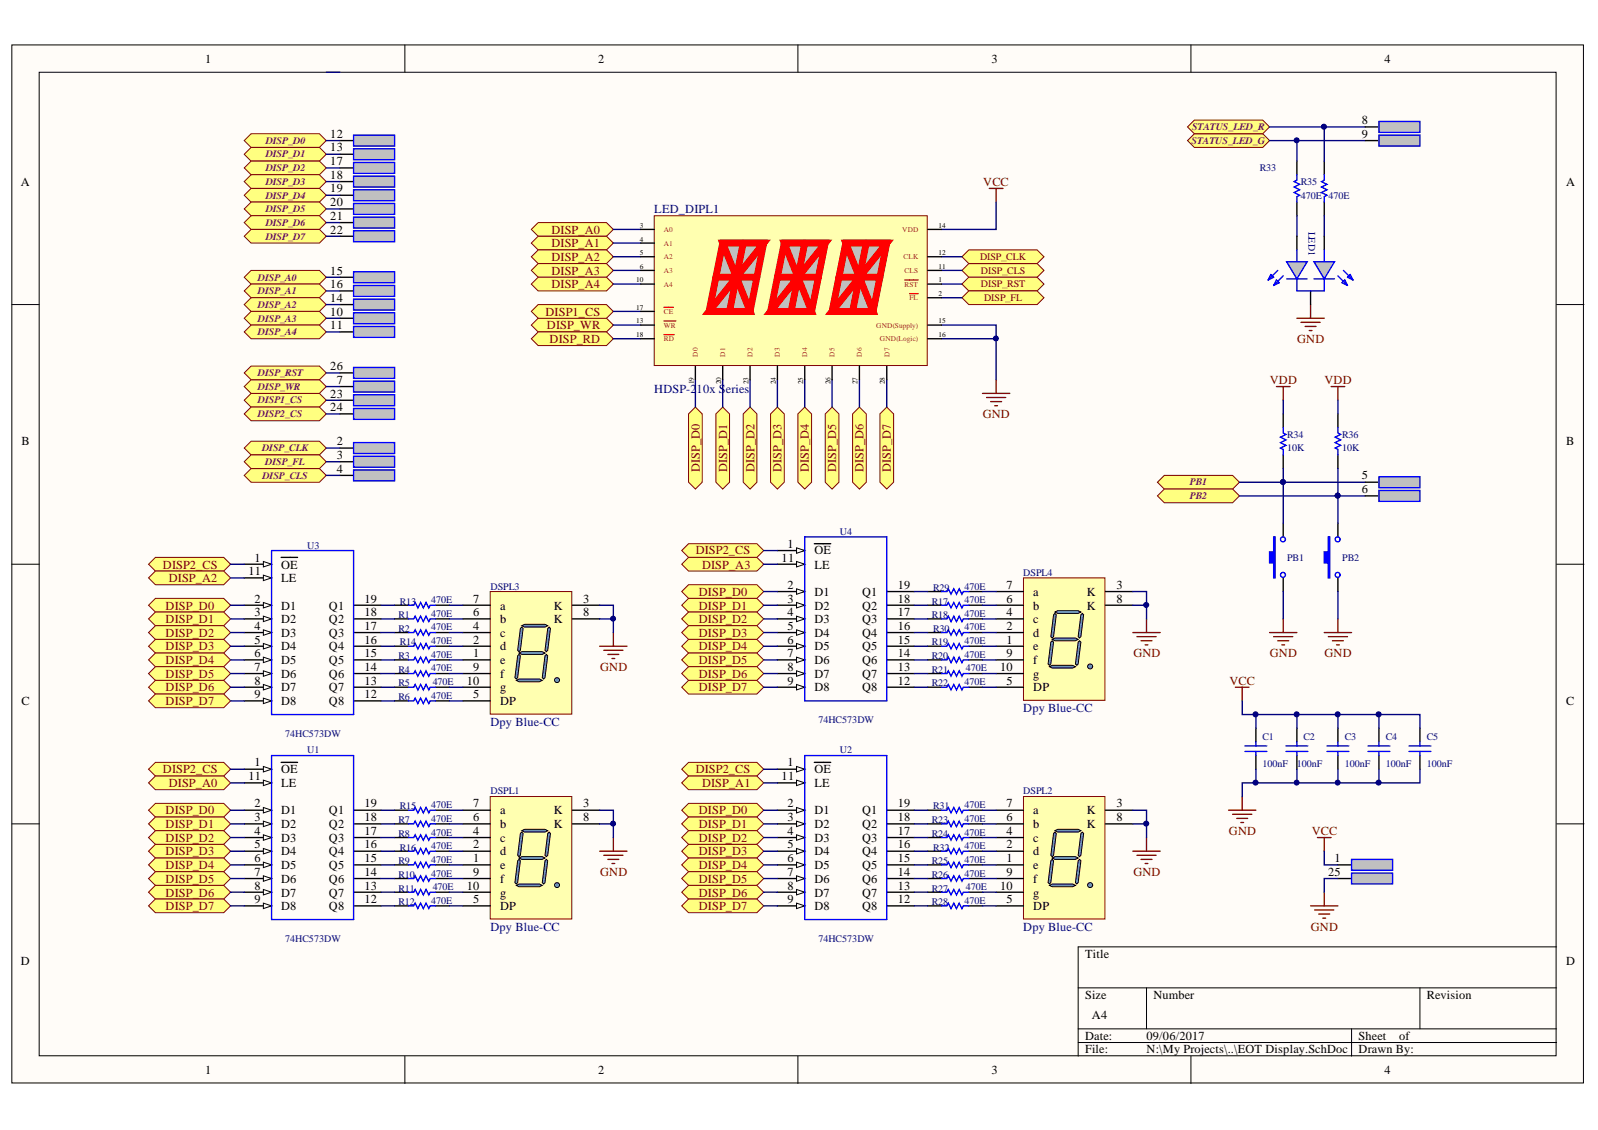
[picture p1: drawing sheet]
<svg xmlns="http://www.w3.org/2000/svg" width="297mm" height="210mm" viewBox="0 0 297 210" stroke-linecap="round" stroke-linejoin="round" font-family="sans-serif">
<defs><g id="words">
<g font-size="2.3">
<text x="38.1" y="11.7">1</text>
<text x="111.2" y="11.7">2</text>
<text x="184.3" y="11.7">3</text>
<text x="257.4" y="11.7">4</text>
<text x="253.1" y="23.1">8</text>
<text x="61.4" y="28.1">13</text>
<text x="61.4" y="25.6">12</text>
<text x="253.1" y="25.6">9</text>
<text x="3.9" y="34.5">A</text>
<text x="61.4" y="35.7">19</text>
<text x="61.4" y="33.2">18</text>
<text x="61.4" y="30.7">17</text>
<text x="291.1" y="34.5">A</text>
<text x="61.4" y="40.8">21</text>
<text x="61.4" y="38.3">20</text>
<text x="61.4" y="43.4">22</text>
<text x="61.4" y="53.6">16</text>
<text x="61.4" y="51">15</text>
<text x="61.4" y="56.1">14</text>
<text x="61.4" y="58.6">10</text>
<text x="61.4" y="61.2">11</text>
<text x="61.4" y="68.8">26</text>
<text x="62.6" y="71.3">7</text>
<text x="61.4" y="73.8">23</text>
<text x="61.4" y="76.4">24</text>
<text x="4" y="82.7">B</text>
<text x="62.6" y="82.7">2</text>
<text x="291.1" y="82.7">B</text>
<text x="62.6" y="85.3">3</text>
<text x="62.6" y="87.8">4</text>
<text x="253.1" y="89.1">5</text>
<text x="253.1" y="91.6">6</text>
<text x="146.4" y="101.7">1</text>
<text x="46.2" y="106.9">11</text>
<text x="47.3" y="104.4">1</text>
<text x="52.3" y="105.6">OE</text>
<text x="145.3" y="104.4">11</text>
<text x="151.4" y="103">OE</text>
<text x="151.4" y="105.6">LE</text>
<text x="47.3" y="112">2</text>
<text x="52.3" y="108.2">LE</text>
<text x="52.3" y="113.2">D1</text>
<text x="61.1" y="113.2">Q1</text>
<text x="67.7" y="112">19</text>
<text x="88" y="112">7</text>
<text x="92.9" y="113.2">a</text>
<text x="102.9" y="113.2">K</text>
<text x="108.4" y="112">3</text>
<text x="146.4" y="109.4">2</text>
<text x="146.4" y="112">3</text>
<text x="151.4" y="110.7">D1</text>
<text x="151.4" y="113.2">D2</text>
<text x="160.3" y="113.2">Q2</text>
<text x="160.3" y="110.7">Q1</text>
<text x="166.9" y="112">18</text>
<text x="166.9" y="109.4">19</text>
<text x="187.1" y="112">6</text>
<text x="187.1" y="109.4">7</text>
<text x="192.1" y="113.2">b</text>
<text x="192.1" y="110.7">a</text>
<text x="202" y="110.7">K</text>
<text x="202" y="113.2">K</text>
<text x="207.5" y="109.4">3</text>
<text x="207.5" y="112">8</text>
<text x="47.3" y="114.5">3</text>
<text x="47.3" y="117">4</text>
<text x="47.3" y="119.6">5</text>
<text x="52.3" y="115.8">D2</text>
<text x="52.3" y="118.3">D3</text>
<text x="61.1" y="118.3">Q3</text>
<text x="61.1" y="115.8">Q2</text>
<text x="67.7" y="119.6">16</text>
<text x="67.7" y="117">17</text>
<text x="67.7" y="114.5">18</text>
<text x="88" y="119.6">2</text>
<text x="88" y="117">4</text>
<text x="88" y="114.5">6</text>
<text x="92.9" y="118.3">c</text>
<text x="92.9" y="115.8">b</text>
<text x="102.9" y="115.8">K</text>
<text x="108.4" y="114.5">8</text>
<text x="146.4" y="114.5">4</text>
<text x="146.4" y="117">5</text>
<text x="146.4" y="119.6">6</text>
<text x="151.4" y="115.8">D3</text>
<text x="151.4" y="118.3">D4</text>
<text x="160.3" y="118.3">Q4</text>
<text x="160.3" y="115.8">Q3</text>
<text x="166.9" y="119.6">15</text>
<text x="166.9" y="117">16</text>
<text x="166.9" y="114.5">17</text>
<text x="187.1" y="119.6">1</text>
<text x="187.1" y="117">2</text>
<text x="187.1" y="114.5">4</text>
<text x="192.1" y="118.3">d</text>
<text x="192.1" y="115.8">c</text>
<text x="47.3" y="122.1">6</text>
<text x="47.3" y="124.6">7</text>
<text x="52.3" y="120.8">D4</text>
<text x="52.3" y="123.4">D5</text>
<text x="52.3" y="125.9">D6</text>
<text x="61.1" y="125.9">Q6</text>
<text x="61.1" y="123.4">Q5</text>
<text x="61.1" y="120.8">Q4</text>
<text x="67.7" y="124.6">14</text>
<text x="67.7" y="122.1">15</text>
<text x="88" y="124.6">9</text>
<text x="88" y="122.1">1</text>
<text x="92.9" y="125.9">f</text>
<text x="92.9" y="123.4">e</text>
<text x="92.9" y="120.8">d</text>
<text x="146.4" y="122.1">7</text>
<text x="146.4" y="124.6">8</text>
<text x="151.4" y="120.8">D5</text>
<text x="151.4" y="123.4">D6</text>
<text x="151.4" y="125.9">D7</text>
<text x="160.3" y="125.9">Q7</text>
<text x="160.3" y="123.4">Q6</text>
<text x="160.3" y="120.8">Q5</text>
<text x="166.9" y="124.6">13</text>
<text x="166.9" y="122.1">14</text>
<text x="185.9" y="124.6">10</text>
<text x="187.1" y="122.1">9</text>
<text x="192.1" y="123.4">f</text>
<text x="192.1" y="125.9">g</text>
<text x="192.1" y="120.8">e</text>
<text x="4" y="131">C</text>
<text x="47.3" y="127.2">8</text>
<text x="47.3" y="129.7">9</text>
<text x="52.3" y="128.4">D7</text>
<text x="52.3" y="131">D8</text>
<text x="61.1" y="131">Q8</text>
<text x="61.1" y="128.4">Q7</text>
<text x="67.7" y="129.7">12</text>
<text x="67.7" y="127.2">13</text>
<text x="86.8" y="127.2">10</text>
<text x="88" y="129.7">5</text>
<text x="92.9" y="128.4">g</text>
<text x="92.9" y="131">DP</text>
<text x="146.4" y="127.2">9</text>
<text x="151.4" y="128.4">D8</text>
<text x="160.3" y="128.4">Q8</text>
<text x="166.9" y="127.2">12</text>
<text x="187.1" y="127.2">5</text>
<text x="192.1" y="128.4">DP</text>
<text x="291.1" y="131">C</text>
<text x="47.3" y="142.4">1</text>
<text x="52.3" y="143.6">OE</text>
<text x="146.4" y="142.4">1</text>
<text x="151.4" y="143.6">OE</text>
<text x="46.2" y="144.9">11</text>
<text x="47.3" y="150">2</text>
<text x="52.3" y="146.2">LE</text>
<text x="67.7" y="150">19</text>
<text x="88" y="150">7</text>
<text x="108.4" y="150">3</text>
<text x="145.3" y="144.9">11</text>
<text x="146.4" y="150">2</text>
<text x="151.4" y="146.2">LE</text>
<text x="166.9" y="150">19</text>
<text x="187.1" y="150">7</text>
<text x="207.5" y="150">3</text>
<text x="47.3" y="152.5">3</text>
<text x="47.3" y="155">4</text>
<text x="52.3" y="151.2">D1</text>
<text x="52.3" y="153.8">D2</text>
<text x="61.1" y="153.8">Q2</text>
<text x="61.1" y="151.2">Q1</text>
<text x="67.7" y="155">17</text>
<text x="67.7" y="152.5">18</text>
<text x="88" y="155">4</text>
<text x="88" y="152.5">6</text>
<text x="92.9" y="153.8">b</text>
<text x="92.9" y="151.2">a</text>
<text x="102.9" y="151.2">K</text>
<text x="102.9" y="153.8">K</text>
<text x="108.4" y="152.5">8</text>
<text x="146.4" y="152.5">3</text>
<text x="146.4" y="155">4</text>
<text x="151.4" y="151.2">D1</text>
<text x="151.4" y="153.8">D2</text>
<text x="160.3" y="153.8">Q2</text>
<text x="160.3" y="151.2">Q1</text>
<text x="166.9" y="155">17</text>
<text x="166.9" y="152.5">18</text>
<text x="187.1" y="155">4</text>
<text x="187.1" y="152.5">6</text>
<text x="192.1" y="153.8">b</text>
<text x="192.1" y="151.2">a</text>
<text x="202" y="151.2">K</text>
<text x="202" y="153.8">K</text>
<text x="207.5" y="152.5">8</text>
<text x="47.3" y="157.6">5</text>
<text x="47.3" y="160.1">6</text>
<text x="52.3" y="156.3">D3</text>
<text x="52.3" y="158.9">D4</text>
<text x="52.3" y="161.4">D5</text>
<text x="61.1" y="161.4">Q5</text>
<text x="61.1" y="158.9">Q4</text>
<text x="61.1" y="156.3">Q3</text>
<text x="67.7" y="160.1">15</text>
<text x="67.7" y="157.6">16</text>
<text x="88" y="160.1">1</text>
<text x="88" y="157.6">2</text>
<text x="92.9" y="161.4">e</text>
<text x="92.9" y="158.9">d</text>
<text x="92.9" y="156.3">c</text>
<text x="146.4" y="157.6">5</text>
<text x="146.4" y="160.1">6</text>
<text x="151.4" y="156.3">D3</text>
<text x="151.4" y="158.9">D4</text>
<text x="151.4" y="161.4">D5</text>
<text x="160.3" y="161.4">Q5</text>
<text x="160.3" y="158.9">Q4</text>
<text x="160.3" y="156.3">Q3</text>
<text x="166.9" y="160.1">15</text>
<text x="166.9" y="157.6">16</text>
<text x="187.1" y="160.1">1</text>
<text x="187.1" y="157.6">2</text>
<text x="192.1" y="161.4">e</text>
<text x="192.1" y="158.9">d</text>
<text x="192.1" y="156.3">c</text>
<text x="248.1" y="160.1">1</text>
<text x="47.3" y="162.7">7</text>
<text x="47.3" y="165.3">8</text>
<text x="47.3" y="167.8">9</text>
<text x="52.3" y="164">D6</text>
<text x="52.3" y="166.5">D7</text>
<text x="61.1" y="166.5">Q7</text>
<text x="61.1" y="164">Q6</text>
<text x="67.7" y="167.8">12</text>
<text x="67.7" y="165.3">13</text>
<text x="67.7" y="162.7">14</text>
<text x="86.8" y="165.3">10</text>
<text x="88" y="162.7">9</text>
<text x="88" y="167.8">5</text>
<text x="92.9" y="164">f</text>
<text x="92.9" y="166.5">g</text>
<text x="146.4" y="162.7">7</text>
<text x="146.4" y="165.3">8</text>
<text x="146.4" y="167.8">9</text>
<text x="151.4" y="164">D6</text>
<text x="151.4" y="166.5">D7</text>
<text x="160.3" y="166.5">Q7</text>
<text x="160.3" y="164">Q6</text>
<text x="166.9" y="167.8">12</text>
<text x="166.9" y="165.3">13</text>
<text x="166.9" y="162.7">14</text>
<text x="185.9" y="165.3">10</text>
<text x="187.1" y="162.7">9</text>
<text x="187.1" y="167.8">5</text>
<text x="192.1" y="164">f</text>
<text x="192.1" y="166.5">g</text>
<text x="246.9" y="162.7">25</text>
<text x="52.3" y="169.1">D8</text>
<text x="61.1" y="169.1">Q8</text>
<text x="92.9" y="169.1">DP</text>
<text x="151.4" y="169.1">D8</text>
<text x="160.3" y="169.1">Q8</text>
<text x="192.1" y="169.1">DP</text>
<text x="3.9" y="179.2">D</text>
<text x="201.7" y="177.9">Title</text>
<text x="291.1" y="179.2">D</text>
<text x="201.7" y="185.6">Size</text>
<text x="214.4" y="185.6">Number</text>
<text x="265.2" y="185.6">Revision</text>
<text x="203" y="189.4">A4</text>
<text x="201.7" y="193.2">Date:</text>
<text x="201.7" y="195.7">File:</text>
<text x="213.1" y="193.2">09/06/2017</text>
<text x="213.1" y="195.7">N:\My Projects\..\EOT Display.SchDoc</text>
<text x="252.5" y="193.2">Sheet</text>
<text x="252.5" y="195.7">Drawn By:</text>
<text x="260.1" y="193.2">of</text>
<text x="38.1" y="199.5">1</text>
<text x="111.2" y="199.5">2</text>
<text x="184.3" y="199.5">3</text>
<text x="257.4" y="199.5">4</text>
</g>
<g font-size="2.3" fill="#800000">
<text x="182.8" y="34.5">VCC</text>
<text x="102.5" y="43.4">DISP_A0</text>
<text x="102.5" y="46">DISP_A1</text>
<text x="102.5" y="48.5">DISP_A2</text>
<text x="102.5" y="51">DISP_A3</text>
<text x="102.5" y="53.6">DISP_A4</text>
<text x="101.4" y="58.6">DISP1_CS</text>
<text x="101.7" y="61.2">DISP_WR</text>
<text x="102.2" y="63.7">DISP_RD</text>
<text x="241.1" y="63.7">GND</text>
<text x="236" y="71.3">VDD</text>
<text x="246.2" y="71.3">VDD</text>
<text x="182.7" y="77.7">GND</text>
<text x="130.1" y="87.7" transform="rotate(-90 130.1 87.7)">DISP_D0</text>
<text x="135.1" y="87.7" transform="rotate(-90 135.1 87.7)">DISP_D1</text>
<text x="140.2" y="87.7" transform="rotate(-90 140.2 87.7)">DISP_D2</text>
<text x="145.3" y="87.7" transform="rotate(-90 145.3 87.7)">DISP_D3</text>
<text x="150.4" y="87.7" transform="rotate(-90 150.4 87.7)">DISP_D4</text>
<text x="155.4" y="87.7" transform="rotate(-90 155.4 87.7)">DISP_D5</text>
<text x="160.5" y="87.7" transform="rotate(-90 160.5 87.7)">DISP_D6</text>
<text x="165.6" y="87.7" transform="rotate(-90 165.6 87.7)">DISP_D7</text>
<text x="30.3" y="105.6">DISP2_CS</text>
<text x="129.3" y="103">DISP2_CS</text>
<text x="130.5" y="105.6">DISP_A3</text>
<text x="30.8" y="113.2">DISP_D0</text>
<text x="31.4" y="108.2">DISP_A2</text>
<text x="129.9" y="110.7">DISP_D0</text>
<text x="129.9" y="113.2">DISP_D1</text>
<text x="30.8" y="115.8">DISP_D1</text>
<text x="30.8" y="118.3">DISP_D2</text>
<text x="129.9" y="115.8">DISP_D2</text>
<text x="129.9" y="118.3">DISP_D3</text>
<text x="30.8" y="120.8">DISP_D3</text>
<text x="30.8" y="123.4">DISP_D4</text>
<text x="30.8" y="125.9">DISP_D5</text>
<text x="111.6" y="124.6">GND</text>
<text x="129.9" y="120.8">DISP_D4</text>
<text x="129.9" y="123.4">DISP_D5</text>
<text x="129.9" y="125.9">DISP_D6</text>
<text x="210.7" y="122.1">GND</text>
<text x="236" y="122.1">GND</text>
<text x="246.2" y="122.1">GND</text>
<text x="30.8" y="128.4">DISP_D6</text>
<text x="30.8" y="131">DISP_D7</text>
<text x="129.9" y="128.4">DISP_D7</text>
<text x="228.5" y="127.2">VCC</text>
<text x="30.3" y="143.6">DISP2_CS</text>
<text x="129.3" y="143.6">DISP2_CS</text>
<text x="31.4" y="146.2">DISP_A0</text>
<text x="130.5" y="146.2">DISP_A1</text>
<text x="30.8" y="151.2">DISP_D0</text>
<text x="30.8" y="153.8">DISP_D1</text>
<text x="129.9" y="151.2">DISP_D0</text>
<text x="129.9" y="153.8">DISP_D1</text>
<text x="228.4" y="155">GND</text>
<text x="243.8" y="155">VCC</text>
<text x="30.8" y="156.3">DISP_D2</text>
<text x="30.8" y="158.9">DISP_D3</text>
<text x="30.8" y="161.4">DISP_D4</text>
<text x="129.9" y="156.3">DISP_D2</text>
<text x="129.9" y="158.9">DISP_D3</text>
<text x="129.9" y="161.4">DISP_D4</text>
<text x="30.8" y="164">DISP_D5</text>
<text x="30.8" y="166.5">DISP_D6</text>
<text x="111.6" y="162.7">GND</text>
<text x="129.9" y="164">DISP_D5</text>
<text x="129.9" y="166.5">DISP_D6</text>
<text x="210.7" y="162.7">GND</text>
<text x="30.8" y="169.1">DISP_D7</text>
<text x="129.9" y="169.1">DISP_D7</text>
<text x="243.7" y="172.9">GND</text>
</g>
<g font-size="2.3" fill="#000080">
<text x="121.6" y="39.5">LED_DIPL1</text>
<text x="121.6" y="73.1">HDSP-2</text>
<text x="129.5" y="73.1">10x Series</text>
<text x="91.2" y="134.8">Dpy Blue-CC</text>
<text x="190.2" y="132.2">Dpy Blue-CC</text>
<text x="91.2" y="172.9">Dpy Blue-CC</text>
<text x="190.2" y="172.9">Dpy Blue-CC</text>
</g>
<g font-size="1.9" fill="#800080">
<text x="49.4" y="26.7">DISP_D0</text>
<text x="49.4" y="29.2">DISP_D1</text>
<text x="221.5" y="26.7">STATUS_LED_G</text>
<text x="221.6" y="24.2">STATUS_LED_R</text>
<text x="49.4" y="31.8">DISP_D2</text>
<text x="49.4" y="34.4">DISP_D3</text>
<text x="49.4" y="36.9">DISP_D4</text>
<text x="49.4" y="39.5">DISP_D5</text>
<text x="49.4" y="42">DISP_D6</text>
<text x="49.4" y="44.5">DISP_D7</text>
<text x="48" y="52.1">DISP_A0</text>
<text x="48" y="54.7">DISP_A1</text>
<text x="48" y="57.2">DISP_A2</text>
<text x="48" y="59.7">DISP_A3</text>
<text x="48" y="62.3">DISP_A4</text>
<text x="48" y="69.9">DISP_RST</text>
<text x="48" y="74.9">DISP1_CS</text>
<text x="48" y="72.4">DISP_WR</text>
<text x="48" y="77.5">DISP2_CS</text>
<text x="48.7" y="83.8">DISP_CLK</text>
<text x="48.8" y="88.9">DISP_CLS</text>
<text x="49.3" y="86.4">DISP_FL</text>
<text x="221.2" y="90.2">PB1</text>
<text x="221.2" y="92.7">PB2</text>
</g>
<g font-size="1.9" fill="#000080">
<text x="234.2" y="31.8">R33</text>
<text x="241.8" y="34.4">R35</text>
<text x="241.8" y="36.9">470E 470E</text>
<text x="243.2" y="43" transform="rotate(90 243.2 43)">LED1</text>
<text x="239.3" y="83.8">10K</text>
<text x="239.3" y="81.3">R34</text>
<text x="249.5" y="83.8">10K</text>
<text x="249.5" y="81.3">R36</text>
<text x="57.1" y="101.9">U3</text>
<text x="156.1" y="99.4">U4</text>
<text x="190.2" y="107">DSPL4</text>
<text x="239.3" y="104.2">PB1</text>
<text x="249.5" y="104.2">PB2</text>
<text x="74.3" y="112.3">R13</text>
<text x="80.2" y="112">470E</text>
<text x="91.2" y="109.5">DSPL3</text>
<text x="173.2" y="112.3">R17</text>
<text x="173.5" y="109.8">R29</text>
<text x="179.3" y="109.5">470E</text>
<text x="179.3" y="112">470E</text>
<text x="74.1" y="114.8">R1</text>
<text x="74.1" y="117.4">R2</text>
<text x="74.3" y="119.9">R14</text>
<text x="80.2" y="114.6">470E</text>
<text x="80.2" y="117.1">470E</text>
<text x="80.2" y="119.6">470E</text>
<text x="173.2" y="114.8">R18</text>
<text x="173.2" y="119.9">R19</text>
<text x="173.5" y="117.4">R30</text>
<text x="179.3" y="114.6">470E</text>
<text x="179.3" y="117.1">470E</text>
<text x="179.3" y="119.6">470E</text>
<text x="74.1" y="122.4">R3</text>
<text x="74.1" y="125">R4</text>
<text x="80.2" y="122.2">470E</text>
<text x="80.2" y="124.7">470E</text>
<text x="173.2" y="122.4">R20</text>
<text x="173.2" y="125">R21</text>
<text x="179.3" y="122.2">470E</text>
<text x="179.5" y="124.7">470E</text>
<text x="74.1" y="127.5">R5</text>
<text x="74.1" y="130">R6</text>
<text x="80.2" y="129.8">470E</text>
<text x="80.4" y="127.3">470E</text>
<text x="173.2" y="127.5">R22</text>
<text x="179.3" y="127.3">470E</text>
<text x="53" y="136.9">74HC573DW</text>
<text x="152.1" y="134.3">74HC573DW</text>
<text x="234.7" y="137.4">C1</text>
<text x="242.3" y="137.4">C2</text>
<text x="250" y="137.4">C3</text>
<text x="257.6" y="137.4">C4</text>
<text x="265.2" y="137.4">C5</text>
<text x="57.1" y="139.9">U1</text>
<text x="156.1" y="139.9">U2</text>
<text x="234.7" y="142.5">100nF</text>
<text x="241" y="142.5">100nF</text>
<text x="250" y="142.5">100nF</text>
<text x="257.6" y="142.5">100nF</text>
<text x="265.2" y="142.5">100nF</text>
<text x="91.2" y="147.5">DSPL1</text>
<text x="190.2" y="147.5">DSPL2</text>
<text x="74.1" y="152.9">R7</text>
<text x="74.1" y="155.5">R8</text>
<text x="74.3" y="150.3">R15</text>
<text x="80.2" y="150.1">470E</text>
<text x="80.2" y="152.6">470E</text>
<text x="80.2" y="155.2">470E</text>
<text x="173.2" y="152.9">R23</text>
<text x="173.2" y="155.5">R24</text>
<text x="173.5" y="150.3">R31</text>
<text x="179.3" y="150.1">470E</text>
<text x="179.3" y="152.6">470E</text>
<text x="179.3" y="155.2">470E</text>
<text x="74.1" y="160.5">R9</text>
<text x="74.3" y="158">R16</text>
<text x="80.2" y="157.8">470E</text>
<text x="80.2" y="160.3">470E</text>
<text x="173.2" y="160.5">R25</text>
<text x="173.5" y="158">R32</text>
<text x="179.3" y="157.8">470E</text>
<text x="179.3" y="160.3">470E</text>
<text x="74.1" y="163.1">R10</text>
<text x="74.1" y="165.6">R11</text>
<text x="80.2" y="162.8">470E</text>
<text x="80.2" y="167.9">470E</text>
<text x="80.4" y="165.4">470E</text>
<text x="173.2" y="163.1">R26</text>
<text x="173.2" y="165.6">R27</text>
<text x="179.3" y="162.8">470E</text>
<text x="179.3" y="167.9">470E</text>
<text x="179.5" y="165.4">470E</text>
<text x="74.1" y="168.1">R12</text>
<text x="173.2" y="168.1">R28</text>
<text x="53" y="175">74HC573DW</text>
<text x="152.1" y="175">74HC573DW</text>
</g>
<g font-size="1.9" fill="#800000">
<text x="182.2" y="48.3">DISP_CLK</text>
<text x="182.3" y="50.9">DISP_CLS</text>
<text x="182.3" y="53.4">DISP_RST</text>
<text x="182.9" y="55.9">DISP_FL</text>
</g>
<g font-size="1.4">
<text x="118.9" y="42.3">3</text>
<text x="118.9" y="44.9">4</text>
<text x="118.9" y="47.4">5</text>
<text x="174.5" y="47.4">12</text>
<text x="174.5" y="42.3">14</text>
<text x="118.2" y="52.5">10</text>
<text x="118.9" y="49.9">6</text>
<text x="174.5" y="52.5">1</text>
<text x="174.5" y="49.9">11</text>
<text x="118.2" y="57.5">17</text>
<text x="174.5" y="55">2</text>
<text x="118.2" y="60.1">13</text>
<text x="118.2" y="62.6">18</text>
<text x="174.5" y="60.1">15</text>
<text x="174.5" y="62.6">16</text>
<text x="129" y="71.4" transform="rotate(-90 129 71.4)">19</text>
<text x="134" y="71.4" transform="rotate(-90 134 71.4)">20</text>
<text x="139.1" y="71.4" transform="rotate(-90 139.1 71.4)">23</text>
<text x="144.2" y="71.4" transform="rotate(-90 144.2 71.4)">24</text>
<text x="149.3" y="71.4" transform="rotate(-90 149.3 71.4)">25</text>
<text x="154.3" y="71.4" transform="rotate(-90 154.3 71.4)">26</text>
<text x="159.4" y="71.4" transform="rotate(-90 159.4 71.4)">27</text>
<text x="164.5" y="71.4" transform="rotate(-90 164.5 71.4)">28</text>
</g>
<g font-size="1.4" fill="#ee0e22">
<text x="123.4" y="43.1">A0</text>
<text x="123.4" y="45.6">A1</text>
<text x="167.7" y="43.1">VDD</text>
<text x="123.4" y="48.2">A2</text>
<text x="123.4" y="50.7">A3</text>
<text x="123.4" y="53.2">A4</text>
<text x="168" y="48.2">CLK</text>
<text x="168.1" y="53.2">RST</text>
<text x="168.1" y="50.7">CLS</text>
<text x="123.4" y="58.3">CE</text>
<text x="169.1" y="55.8">FL</text>
<text x="123.4" y="60.8">WR</text>
<text x="123.4" y="63.4">RD</text>
<text x="162.9" y="60.8">GND(Supply)</text>
<text x="163.6" y="63.4">GND(Logic)</text>
<text x="129.7" y="66.2" transform="rotate(-90 129.7 66.2)">D0</text>
<text x="134.8" y="66.2" transform="rotate(-90 134.8 66.2)">D1</text>
<text x="139.9" y="66.2" transform="rotate(-90 139.9 66.2)">D2</text>
<text x="145" y="66.2" transform="rotate(-90 145 66.2)">D3</text>
<text x="150" y="66.2" transform="rotate(-90 150 66.2)">D4</text>
<text x="155.1" y="66.2" transform="rotate(-90 155.1 66.2)">D5</text>
<text x="160.2" y="66.2" transform="rotate(-90 160.2 66.2)">D6</text>
<text x="165.3" y="66.2" transform="rotate(-90 165.3 66.2)">D7</text>
</g>
</g></defs>
<g fill="#fffcf8" stroke="#000" stroke-width=".19">
<path d="M2.2 8.3h292.1v192.9h-292.1z"/>
<path d="M7.3 13.4h282v182.7h-282z"/>
</g>
<g fill="none" stroke="#000" stroke-width=".19">
<path d="M75.3 8.3v5.1M148.3 8.3v5.1M221.4 8.3v5.1M2.2 56.6h5.1M289.4 56.6h5M2.2 104.8h5.1M289.4 104.8h5M2.2 153h5.1M289.4 153h5M289.4 175.9h-89v20.3M75.3 196.2v5.1M148.3 196.2v5.1"/>
<path d="M200.4 183.5h89M200.4 191.1h89M200.4 193.7h89M213.1 183.5v7.6M221.4 196.2v5.1M251.2 191.1v5.1M263.9 183.5v7.6"/>
</g>
<g fill="#ffff80" stroke="#800000" stroke-width=".19">
<path d="M128 76.9l1.3-1.3 1.2 1.3v12.7l-1.2 1.2-1.3-1.2z" fill-rule="evenodd"/>
<path d="M133.1 76.9l1.2-1.3 1.3 1.3v12.7l-1.3 1.2-1.2-1.2z" fill-rule="evenodd"/>
<path d="M138.2 76.9l1.2-1.3 1.3 1.3v12.7l-1.3 1.2-1.2-1.2z" fill-rule="evenodd"/>
<path d="M143.2 76.9l1.3-1.3 1.3 1.3v12.7l-1.3 1.2-1.3-1.2z" fill-rule="evenodd"/>
<path d="M148.3 76.9l1.3-1.3 1.3 1.3v12.7l-1.3 1.2-1.3-1.2z" fill-rule="evenodd"/>
<path d="M153.4 76.9l1.3-1.3 1.2 1.3v12.7l-1.2 1.2-1.3-1.2z" fill-rule="evenodd"/>
<path d="M158.5 76.9l1.3-1.3 1.2 1.3v12.7l-1.2 1.2-1.3-1.2z" fill-rule="evenodd"/>
<path d="M163.6 76.9l1.2-1.3 1.3 1.3v12.7l-1.3 1.2-1.2-1.2z" fill-rule="evenodd"/>
</g>
<path d="M129.3 70.5v5.1M134.3 70.5v5.1M139.4 70.5v5.1M144.5 70.5v5.1M149.6 70.5v5.1M154.7 70.5v5.1M159.8 70.5v5.1M164.8 70.5v5.1" fill="none" stroke="#000080" stroke-width=".25"/>
<g fill="#ffff80" stroke="#800000" stroke-width=".19">
<path d="M98.8 42.6l1.2-1.3h12.7l1.3 1.3-1.3 1.3h-12.7z" fill-rule="evenodd"/>
<path d="M98.8 45.2l1.2-1.3h12.7l1.3 1.3-1.3 1.2h-12.7z" fill-rule="evenodd"/>
<path d="M98.8 47.7l1.2-1.3h12.7l1.3 1.3-1.3 1.3h-12.7z" fill-rule="evenodd"/>
<path d="M98.8 50.2l1.2-1.2h12.7l1.3 1.2-1.3 1.3h-12.7z" fill-rule="evenodd"/>
<path d="M98.8 52.8l1.2-1.3h12.7l1.3 1.3-1.3 1.2h-12.7z" fill-rule="evenodd"/>
</g>
<path d="M114 52.8h5.1" fill="none" stroke="#000080" stroke-width=".25"/>
<g fill="#ffff80" stroke="#800000" stroke-width=".19">
<path d="M98.8 60.4l1.2-1.3h12.7l1.3 1.3-1.3 1.3h-12.7z" fill-rule="evenodd"/>
<path d="M98.8 62.9l1.2-1.2h12.7l1.3 1.2-1.3 1.3h-12.7z" fill-rule="evenodd"/>
</g>
<path d="M114 62.9h5.1" fill="none" stroke="#000080" stroke-width=".25"/>
<path d="M98.8 57.8l1.2-1.2h12.7l1.3 1.2-1.3 1.3h-12.7z" fill-rule="evenodd" fill="#ffff80" stroke="#800000" stroke-width=".19"/>
<path d="M183.9 35h2.5M185.2 35v2.5M182.6 73.1h5.1M183.4 73.8h3.5M184.1 74.6h2.1M184.9 75.4h.5M185.2 70.5v2.6" fill="none" stroke="#800000" stroke-width=".25"/>
<path d="M185.2 37.5v5.1h-10.2" fill="none" stroke="#000080" stroke-width=".25"/>
<g fill="#ffff80" stroke="#800000" stroke-width=".19">
<path d="M178.8 50.2l1.3-1.2h12.7l1.3 1.2-1.3 1.3h-12.7z" fill-rule="evenodd"/>
<path d="M178.8 52.8l1.3-1.3h12.7l1.3 1.3-1.3 1.2h-12.7z" fill-rule="evenodd"/>
<path d="M178.8 47.7l1.3-1.3h12.7l1.3 1.3-1.3 1.3h-12.7z" fill-rule="evenodd"/>
<path d="M178.8 55.3l1.3-1.3h12.7l1.3 1.3-1.3 1.3h-12.7z" fill-rule="evenodd"/>
</g>
<path d="M175 55.3h3.8M241.1 40.1v3.8M246.2 40.1v3.8" fill="none" stroke="#000080" stroke-width=".25"/>
<path d="M241.1 29.9v2.6M241.1 37.5v2.6M246.2 29.9v2.6M246.2 37.5v2.6M241.1 43.9v2.5M243.6 54v2.6M246.2 43.9v2.5" fill="none" stroke="#000" stroke-width=".25"/>
<path d="M241.1 32.5v1l-.5 .2 1 .5-1 .5 1 .6-1 .5 1 .5-.5 .2v1M246.2 32.5v1l-.6 .2 1.1 .5-1.1 .5 1.1 .6-1.1 .5 1.1 .5-.5 .2v1M239.2 51.8h3.8M241.1 51.8v2.2h5.1v-2.2M241.1 46.4v2.2M244.2 51.8h3.9M246.2 46.4v2.2" fill="none" stroke="#00f" stroke-width=".25"/>
<path d="M241.1 59.1h5.1M241.8 59.9h3.6M243.6 56.6v2.5M242.6 60.6h2M243.4 61.4h.5" fill="none" stroke="#800000" stroke-width=".25"/>
<path d="M244.2 48.6h3.9l-1.9 3.2z" fill="#c0c0c0"/>
<path d="M244.2 48.6h3.9l-1.9 3.2z" fill="none" stroke="#00f" stroke-width=".25"/>
<path d="M239.2 48.6h3.8l-1.9 3.2z" fill="#c0c0c0"/>
<path d="M236.2 51l.5 .5-1 .5zM237.3 52l.5 .5-1.1 .5zM237.5 50.2l-1.8 1.8M238.5 51.2l-1.8 1.8M239.2 48.6h3.8l-1.9 3.2zM248.7 51.2l1.8 1.8M249.5 52.5l.5-.5 .5 1zM249.7 50.2l1.8 1.8M250.5 51.5l.5-.5 .5 1z" fill="none" stroke="#00f" stroke-width=".25"/>
<path d="M114 45.2h5.1M114 47.7h5.1M114 50.2h5.1M114 42.6h5.1M114 57.8h5.1M175 47.7h3.8M175 50.2h3.8M175 52.8h3.8M114 60.4h5.1M175 60.4h10.2v10.1M175 62.9h10.2" fill="none" stroke="#000080" stroke-width=".25"/>
<circle cx="185.1" cy="62.9" r=".46" fill="#000080" stroke="#000080" stroke-width=".19"/>
<path d="M91.1 148h15.2v22.7h-15.2z" fill="#ffffb0" stroke="#800000" stroke-width=".19"/>
<path d="M86.1 158.1h5M86.1 150.5h5M86.1 155.6h5M86.1 153h5M106.4 150.5h5.1M86.1 163.2h5M86.1 165.7h5M86.1 160.7h5M86.1 168.3h5" fill="none" stroke="#000" stroke-width=".25"/>
<path d="M96 164.5l.5-.3h3.8l.5 .3-.5 .2h-3.8z" fill-rule="evenodd" fill="#56a9c7"/>
<path d="M96 164.5l.5-.3h3.8l.5 .3-.5 .2h-3.8z" fill="none" stroke="#000" stroke-width=".19"/>
<path d="M96.5 159.4l.5-.3h3.8l.5 .3-.5 .2h-3.8z" fill-rule="evenodd" fill="#56a9c7"/>
<path d="M96.5 159.4l.5-.3h3.8l.5 .3-.5 .2h-3.8z" fill="none" stroke="#000" stroke-width=".19"/>
<path d="M97 154.3l.5-.2h3.8l.5 .2-.5 .3h-3.8z" fill-rule="evenodd" fill="#56a9c7"/>
<path d="M97 154.3l.5-.2h3.8l.5 .2-.5 .3h-3.8z" fill="none" stroke="#000" stroke-width=".19"/>
<path d="M101.8 154.8l.3-.2 .2 .2-.5 4.1-.2 .2-.3-.2z" fill-rule="evenodd" fill="#56a9c7"/>
<path d="M101.8 154.8l.3-.2 .2 .2-.5 4.1-.2 .2-.3-.2z" fill="none" stroke="#000" stroke-width=".19"/>
<path d="M96.7 154.8l.3-.2 .2 .2-.5 4.1-.2 .2-.3-.2z" fill-rule="evenodd" fill="#56a9c7"/>
<path d="M96.7 154.8l.3-.2 .2 .2-.5 4.1-.2 .2-.3-.2z" fill="none" stroke="#000" stroke-width=".19"/>
<path d="M96.2 159.9l.3-.3 .2 .3-.5 4.1-.2 .2-.3-.2z" fill-rule="evenodd" fill="#56a9c7"/>
<path d="M96.2 159.9l.3-.3 .2 .3-.5 4.1-.2 .2-.3-.2z" fill="none" stroke="#000" stroke-width=".19"/>
<path d="M101.3 159.9l.3-.3 .2 .3-.5 4.1-.2 .2-.3-.2z" fill-rule="evenodd" fill="#56a9c7"/>
<path d="M101.3 159.9l.3-.3 .2 .3-.5 4.1-.2 .2-.3-.2z" fill="none" stroke="#000" stroke-width=".19"/>
<path d="M106.4 153h5.1" fill="none" stroke="#000" stroke-width=".25"/>
<circle cx="103.5" cy="164.4" r=".46" fill="#56a9c7" stroke="#000" stroke-width=".19"/>
<path d="M45.4 142.9h5.1" fill="none" stroke="#000" stroke-width=".25"/>
<path d="M49 142.4l1.5 .5-1.5 .5z" fill="#fffcf8"/>
<path d="M49 142.4l1.5 .5-1.5 .5z" fill="none" stroke="#000" stroke-width=".19"/>
<path d="M45.4 145.4h5.1M52.3 141.6h3" fill="none" stroke="#000" stroke-width=".25"/>
<path d="M49 144.9l1.5 .5-1.5 .5z" fill="#fffcf8"/>
<path d="M49 144.9l1.5 .5-1.5 .5z" fill="none" stroke="#000" stroke-width=".19"/>
<path d="M45.4 150.5h5.1M65.7 158.1h5.1M65.7 155.6h5.1M65.7 153h5.1M65.7 150.5h5.1M65.7 168.3h5.1M65.7 165.7h5.1M65.7 163.2h5.1M65.7 160.7h5.1" fill="none" stroke="#000" stroke-width=".25"/>
<path d="M49 150l1.5 .5-1.5 .5z" fill="#fffcf8"/>
<path d="M49 150l1.5 .5-1.5 .5z" fill="none" stroke="#000" stroke-width=".19"/>
<path d="M45.4 153h5.1" fill="none" stroke="#000" stroke-width=".25"/>
<path d="M49 152.5l1.5 .5-1.5 .5z" fill="#fffcf8"/>
<path d="M49 152.5l1.5 .5-1.5 .5z" fill="none" stroke="#000" stroke-width=".19"/>
<path d="M45.4 155.6h5.1" fill="none" stroke="#000" stroke-width=".25"/>
<path d="M49 155.1l1.5 .5-1.5 .5z" fill="#fffcf8"/>
<path d="M49 155.1l1.5 .5-1.5 .5z" fill="none" stroke="#000" stroke-width=".19"/>
<path d="M45.4 158.1h5.1" fill="none" stroke="#000" stroke-width=".25"/>
<path d="M49 157.6l1.5 .5-1.5 .5z" fill="#fffcf8"/>
<path d="M49 157.6l1.5 .5-1.5 .5z" fill="none" stroke="#000" stroke-width=".19"/>
<path d="M45.4 160.7h5.1" fill="none" stroke="#000" stroke-width=".25"/>
<path d="M49 160.1l1.5 .6-1.5 .5z" fill="#fffcf8"/>
<path d="M49 160.1l1.5 .6-1.5 .5z" fill="none" stroke="#000" stroke-width=".19"/>
<path d="M45.4 163.2h5.1" fill="none" stroke="#000" stroke-width=".25"/>
<path d="M49 162.7l1.5 .5-1.5 .5z" fill="#fffcf8"/>
<path d="M49 162.7l1.5 .5-1.5 .5z" fill="none" stroke="#000" stroke-width=".19"/>
<path d="M45.4 165.7h5.1" fill="none" stroke="#000" stroke-width=".25"/>
<path d="M49 165.2l1.5 .5-1.5 .5z" fill="#fffcf8"/>
<path d="M49 165.2l1.5 .5-1.5 .5z" fill="none" stroke="#000" stroke-width=".19"/>
<path d="M45.4 168.3h5.1" fill="none" stroke="#000" stroke-width=".25"/>
<path d="M49 167.8l1.5 .5-1.5 .5z" fill="#fffcf8"/>
<path d="M49 167.8l1.5 .5-1.5 .5z" fill="none" stroke="#000" stroke-width=".19"/>
<path d="M50.5 140.3h15.2v30.5h-15.2z" fill="none" stroke="#00f" stroke-width=".25"/>
<g fill="#ffff80" stroke="#800000" stroke-width=".19">
<path d="M27.6 150.5l1.3-1.3h12.7l1.3 1.3-1.3 1.3h-12.7z" fill-rule="evenodd"/>
<path d="M27.6 153l1.3-1.2h12.7l1.3 1.2-1.3 1.3h-12.7z" fill-rule="evenodd"/>
<path d="M27.6 155.6l1.3-1.3h12.7l1.3 1.3-1.3 1.2h-12.7z" fill-rule="evenodd"/>
<path d="M27.6 158.1l1.3-1.3h12.7l1.3 1.3-1.3 1.3h-12.7z" fill-rule="evenodd"/>
<path d="M27.6 160.7l1.3-1.3h12.7l1.3 1.3-1.3 1.2h-12.7z" fill-rule="evenodd"/>
<path d="M27.6 163.2l1.3-1.3h12.7l1.3 1.3-1.3 1.3h-12.7z" fill-rule="evenodd"/>
<path d="M27.6 165.7l1.3-1.2h12.7l1.3 1.2-1.3 1.3h-12.7z" fill-rule="evenodd"/>
<path d="M27.6 168.3l1.3-1.3h12.7l1.3 1.3-1.3 1.2h-12.7z" fill-rule="evenodd"/>
</g>
<path d="M42.9 150.5h2.5M42.9 153h2.5M42.9 155.6h2.5M42.9 158.1h2.5M42.9 160.7h2.5M42.9 163.2h2.5M42.9 165.7h2.5M42.9 168.3h2.5" fill="none" stroke="#000080" stroke-width=".25"/>
<path d="M190.2 148h15.2v22.7h-15.2z" fill="#ffffb0" stroke="#800000" stroke-width=".19"/>
<path d="M185.2 158.1h5M185.2 150.5h5M185.2 155.6h5M185.2 153h5M205.5 150.5h5.1M185.2 163.2h5M185.2 165.7h5M185.2 160.7h5M185.2 168.3h5" fill="none" stroke="#000" stroke-width=".25"/>
<path d="M195.1 164.5l.5-.3h3.8l.5 .3-.5 .2h-3.8z" fill-rule="evenodd" fill="#56a9c7"/>
<path d="M195.1 164.5l.5-.3h3.8l.5 .3-.5 .2h-3.8z" fill="none" stroke="#000" stroke-width=".19"/>
<path d="M195.6 159.4l.5-.3h3.8l.5 .3-.5 .2h-3.8z" fill-rule="evenodd" fill="#56a9c7"/>
<path d="M195.6 159.4l.5-.3h3.8l.5 .3-.5 .2h-3.8z" fill="none" stroke="#000" stroke-width=".19"/>
<path d="M196.1 154.3l.5-.2h3.8l.5 .2-.5 .3h-3.8z" fill-rule="evenodd" fill="#56a9c7"/>
<path d="M196.1 154.3l.5-.2h3.8l.5 .2-.5 .3h-3.8z" fill="none" stroke="#000" stroke-width=".19"/>
<path d="M200.9 154.8l.3-.2 .2 .2-.5 4.1-.2 .2-.3-.2z" fill-rule="evenodd" fill="#56a9c7"/>
<path d="M200.9 154.8l.3-.2 .2 .2-.5 4.1-.2 .2-.3-.2z" fill="none" stroke="#000" stroke-width=".19"/>
<path d="M195.8 154.8l.3-.2 .2 .2-.5 4.1-.2 .2-.3-.2z" fill-rule="evenodd" fill="#56a9c7"/>
<path d="M195.8 154.8l.3-.2 .2 .2-.5 4.1-.2 .2-.3-.2z" fill="none" stroke="#000" stroke-width=".19"/>
<path d="M195.3 159.9l.3-.3 .2 .3-.5 4.1-.2 .2-.3-.2z" fill-rule="evenodd" fill="#56a9c7"/>
<path d="M195.3 159.9l.3-.3 .2 .3-.5 4.1-.2 .2-.3-.2z" fill="none" stroke="#000" stroke-width=".19"/>
<path d="M200.4 159.9l.3-.3 .2 .3-.5 4.1-.2 .2-.3-.2z" fill-rule="evenodd" fill="#56a9c7"/>
<path d="M200.4 159.9l.3-.3 .2 .3-.5 4.1-.2 .2-.3-.2z" fill="none" stroke="#000" stroke-width=".19"/>
<path d="M205.5 153h5.1" fill="none" stroke="#000" stroke-width=".25"/>
<circle cx="202.6" cy="164.4" r=".46" fill="#56a9c7" stroke="#000" stroke-width=".19"/>
<path d="M144.5 142.9h5.1" fill="none" stroke="#000" stroke-width=".25"/>
<path d="M148.1 142.4l1.5 .5-1.5 .5z" fill="#fffcf8"/>
<path d="M148.1 142.4l1.5 .5-1.5 .5z" fill="none" stroke="#000" stroke-width=".19"/>
<path d="M144.5 145.4h5.1M151.4 141.6h3" fill="none" stroke="#000" stroke-width=".25"/>
<path d="M148.1 144.9l1.5 .5-1.5 .5z" fill="#fffcf8"/>
<path d="M148.1 144.9l1.5 .5-1.5 .5z" fill="none" stroke="#000" stroke-width=".19"/>
<path d="M144.5 150.5h5.1M164.8 158.1h5.1M164.8 155.6h5.1M164.8 153h5.1M164.8 150.5h5.1M164.8 168.3h5.1M164.8 165.7h5.1M164.8 163.2h5.1M164.8 160.7h5.1" fill="none" stroke="#000" stroke-width=".25"/>
<path d="M148.1 150l1.5 .5-1.5 .5z" fill="#fffcf8"/>
<path d="M148.1 150l1.5 .5-1.5 .5z" fill="none" stroke="#000" stroke-width=".19"/>
<path d="M144.5 153h5.1" fill="none" stroke="#000" stroke-width=".25"/>
<path d="M148.1 152.5l1.5 .5-1.5 .5z" fill="#fffcf8"/>
<path d="M148.1 152.5l1.5 .5-1.5 .5z" fill="none" stroke="#000" stroke-width=".19"/>
<path d="M144.5 155.6h5.1" fill="none" stroke="#000" stroke-width=".25"/>
<path d="M148.1 155.1l1.5 .5-1.5 .5z" fill="#fffcf8"/>
<path d="M148.1 155.1l1.5 .5-1.5 .5z" fill="none" stroke="#000" stroke-width=".19"/>
<path d="M144.5 158.1h5.1" fill="none" stroke="#000" stroke-width=".25"/>
<path d="M148.1 157.6l1.5 .5-1.5 .5z" fill="#fffcf8"/>
<path d="M148.1 157.6l1.5 .5-1.5 .5z" fill="none" stroke="#000" stroke-width=".19"/>
<path d="M144.5 160.7h5.1" fill="none" stroke="#000" stroke-width=".25"/>
<path d="M148.1 160.1l1.5 .6-1.5 .5z" fill="#fffcf8"/>
<path d="M148.1 160.1l1.5 .6-1.5 .5z" fill="none" stroke="#000" stroke-width=".19"/>
<path d="M144.5 163.2h5.1" fill="none" stroke="#000" stroke-width=".25"/>
<path d="M148.1 162.7l1.5 .5-1.5 .5z" fill="#fffcf8"/>
<path d="M148.1 162.7l1.5 .5-1.5 .5z" fill="none" stroke="#000" stroke-width=".19"/>
<path d="M144.5 165.7h5.1" fill="none" stroke="#000" stroke-width=".25"/>
<path d="M148.1 165.2l1.5 .5-1.5 .5z" fill="#fffcf8"/>
<path d="M148.1 165.2l1.5 .5-1.5 .5z" fill="none" stroke="#000" stroke-width=".19"/>
<path d="M144.5 168.3h5.1" fill="none" stroke="#000" stroke-width=".25"/>
<path d="M148.1 167.8l1.5 .5-1.5 .5z" fill="#fffcf8"/>
<path d="M148.1 167.8l1.5 .5-1.5 .5z" fill="none" stroke="#000" stroke-width=".19"/>
<path d="M149.6 140.3h15.2v30.5h-15.2z" fill="none" stroke="#00f" stroke-width=".25"/>
<g fill="#ffff80" stroke="#800000" stroke-width=".19">
<path d="M126.7 150.5l1.3-1.3h12.7l1.3 1.3-1.3 1.3h-12.7z" fill-rule="evenodd"/>
<path d="M126.7 153l1.3-1.2h12.7l1.3 1.2-1.3 1.3h-12.7z" fill-rule="evenodd"/>
<path d="M126.7 155.6l1.3-1.3h12.7l1.3 1.3-1.3 1.2h-12.7z" fill-rule="evenodd"/>
<path d="M126.7 158.1l1.3-1.3h12.7l1.3 1.3-1.3 1.3h-12.7z" fill-rule="evenodd"/>
<path d="M126.7 160.7l1.3-1.3h12.7l1.3 1.3-1.3 1.2h-12.7z" fill-rule="evenodd"/>
<path d="M126.7 163.2l1.3-1.3h12.7l1.3 1.3-1.3 1.3h-12.7z" fill-rule="evenodd"/>
<path d="M126.7 165.7l1.3-1.2h12.7l1.3 1.2-1.3 1.3h-12.7z" fill-rule="evenodd"/>
<path d="M126.7 168.3l1.3-1.3h12.7l1.3 1.3-1.3 1.2h-12.7z" fill-rule="evenodd"/>
</g>
<path d="M142 150.5h2.5M142 153h2.5M142 155.6h2.5M142 158.1h2.5M142 160.7h2.5M142 163.2h2.5M142 165.7h2.5M142 168.3h2.5" fill="none" stroke="#000080" stroke-width=".25"/>
<path d="M91.1 109.9h15.2v22.8h-15.2z" fill="#ffffb0" stroke="#800000" stroke-width=".19"/>
<path d="M86.1 112.4h5M86.1 117.5h5M86.1 115h5M106.4 112.4h5.1M86.1 125.1h5M86.1 127.7h5M86.1 122.6h5M86.1 120h5M86.1 130.2h5" fill="none" stroke="#000" stroke-width=".25"/>
<path d="M96 126.4l.5-.3h3.8l.5 .3-.5 .2h-3.8z" fill-rule="evenodd" fill="#56a9c7"/>
<path d="M96 126.4l.5-.3h3.8l.5 .3-.5 .2h-3.8z" fill="none" stroke="#000" stroke-width=".19"/>
<path d="M96.5 121.3l.5-.2h3.8l.5 .2-.5 .3h-3.8z" fill-rule="evenodd" fill="#56a9c7"/>
<path d="M96.5 121.3l.5-.2h3.8l.5 .2-.5 .3h-3.8z" fill="none" stroke="#000" stroke-width=".19"/>
<path d="M97 116.2l.5-.2h3.8l.5 .2-.5 .3h-3.8z" fill-rule="evenodd" fill="#56a9c7"/>
<path d="M97 116.2l.5-.2h3.8l.5 .2-.5 .3h-3.8z" fill="none" stroke="#000" stroke-width=".19"/>
<path d="M101.8 116.7l.3-.2 .2 .2-.5 4.1-.2 .3-.3-.3z" fill-rule="evenodd" fill="#56a9c7"/>
<path d="M101.8 116.7l.3-.2 .2 .2-.5 4.1-.2 .3-.3-.3z" fill="none" stroke="#000" stroke-width=".19"/>
<path d="M96.7 116.7l.3-.2 .2 .2-.5 4.1-.2 .3-.3-.3z" fill-rule="evenodd" fill="#56a9c7"/>
<path d="M96.7 116.7l.3-.2 .2 .2-.5 4.1-.2 .3-.3-.3z" fill="none" stroke="#000" stroke-width=".19"/>
<path d="M96.2 121.8l.3-.2 .2 .2-.5 4.1-.2 .2-.3-.2z" fill-rule="evenodd" fill="#56a9c7"/>
<path d="M96.2 121.8l.3-.2 .2 .2-.5 4.1-.2 .2-.3-.2z" fill="none" stroke="#000" stroke-width=".19"/>
<path d="M101.3 121.8l.3-.2 .2 .2-.5 4.1-.2 .2-.3-.2z" fill-rule="evenodd" fill="#56a9c7"/>
<path d="M101.3 121.8l.3-.2 .2 .2-.5 4.1-.2 .2-.3-.2z" fill="none" stroke="#000" stroke-width=".19"/>
<path d="M106.4 115h5.1" fill="none" stroke="#000" stroke-width=".25"/>
<circle cx="103.5" cy="126.3" r=".46" fill="#56a9c7" stroke="#000" stroke-width=".19"/>
<path d="M45.4 104.8h5.1" fill="none" stroke="#000" stroke-width=".25"/>
<path d="M49 104.3l1.5 .5-1.5 .5z" fill="#fffcf8"/>
<path d="M49 104.3l1.5 .5-1.5 .5z" fill="none" stroke="#000" stroke-width=".19"/>
<path d="M45.4 107.3h5.1M52.3 103.5h3" fill="none" stroke="#000" stroke-width=".25"/>
<path d="M49 106.8l1.5 .5-1.5 .6z" fill="#fffcf8"/>
<path d="M49 106.8l1.5 .5-1.5 .6z" fill="none" stroke="#000" stroke-width=".19"/>
<path d="M45.4 112.4h5.1M65.7 117.5h5.1M65.7 115h5.1M65.7 112.4h5.1M65.7 130.2h5.1M65.7 127.7h5.1M65.7 125.1h5.1M65.7 122.6h5.1M65.7 120h5.1" fill="none" stroke="#000" stroke-width=".25"/>
<path d="M49 111.9l1.5 .5-1.5 .5z" fill="#fffcf8"/>
<path d="M49 111.9l1.5 .5-1.5 .5z" fill="none" stroke="#000" stroke-width=".19"/>
<path d="M45.4 115h5.1" fill="none" stroke="#000" stroke-width=".25"/>
<path d="M49 114.5l1.5 .5-1.5 .5z" fill="#fffcf8"/>
<path d="M49 114.5l1.5 .5-1.5 .5z" fill="none" stroke="#000" stroke-width=".19"/>
<path d="M45.4 117.5h5.1" fill="none" stroke="#000" stroke-width=".25"/>
<path d="M49 117l1.5 .5-1.5 .5z" fill="#fffcf8"/>
<path d="M49 117l1.5 .5-1.5 .5z" fill="none" stroke="#000" stroke-width=".19"/>
<path d="M45.4 120h5.1" fill="none" stroke="#000" stroke-width=".25"/>
<path d="M49 119.5l1.5 .5-1.5 .5z" fill="#fffcf8"/>
<path d="M49 119.5l1.5 .5-1.5 .5z" fill="none" stroke="#000" stroke-width=".19"/>
<path d="M45.4 122.6h5.1" fill="none" stroke="#000" stroke-width=".25"/>
<path d="M49 122.1l1.5 .5-1.5 .5z" fill="#fffcf8"/>
<path d="M49 122.1l1.5 .5-1.5 .5z" fill="none" stroke="#000" stroke-width=".19"/>
<path d="M45.4 125.1h5.1" fill="none" stroke="#000" stroke-width=".25"/>
<path d="M49 124.6l1.5 .5-1.5 .5z" fill="#fffcf8"/>
<path d="M49 124.6l1.5 .5-1.5 .5z" fill="none" stroke="#000" stroke-width=".19"/>
<path d="M45.4 127.7h5.1" fill="none" stroke="#000" stroke-width=".25"/>
<path d="M49 127.1l1.5 .6-1.5 .5z" fill="#fffcf8"/>
<path d="M49 127.1l1.5 .6-1.5 .5z" fill="none" stroke="#000" stroke-width=".19"/>
<path d="M45.4 130.2h5.1" fill="none" stroke="#000" stroke-width=".25"/>
<path d="M49 129.7l1.5 .5-1.5 .5z" fill="#fffcf8"/>
<path d="M49 129.7l1.5 .5-1.5 .5z" fill="none" stroke="#000" stroke-width=".19"/>
<path d="M50.5 102.3h15.2v30.4h-15.2z" fill="none" stroke="#00f" stroke-width=".25"/>
<g fill="#ffff80" stroke="#800000" stroke-width=".19">
<path d="M27.6 112.4l1.3-1.2h12.7l1.3 1.2-1.3 1.3h-12.7z" fill-rule="evenodd"/>
<path d="M27.6 115l1.3-1.3h12.7l1.3 1.3-1.3 1.2h-12.7z" fill-rule="evenodd"/>
<path d="M27.6 117.5l1.3-1.3h12.7l1.3 1.3-1.3 1.3h-12.7z" fill-rule="evenodd"/>
<path d="M27.6 120l1.3-1.2h12.7l1.3 1.2-1.3 1.3h-12.7z" fill-rule="evenodd"/>
<path d="M27.6 122.6l1.3-1.3h12.7l1.3 1.3-1.3 1.2h-12.7z" fill-rule="evenodd"/>
<path d="M27.6 125.1l1.3-1.3h12.7l1.3 1.3-1.3 1.3h-12.7z" fill-rule="evenodd"/>
<path d="M27.6 127.7l1.3-1.3h12.7l1.3 1.3-1.3 1.2h-12.7z" fill-rule="evenodd"/>
<path d="M27.6 130.2l1.3-1.3h12.7l1.3 1.3-1.3 1.3h-12.7z" fill-rule="evenodd"/>
</g>
<path d="M42.9 112.4h2.5M42.9 115h2.5M42.9 117.5h2.5M42.9 120h2.5M42.9 122.6h2.5M42.9 125.1h2.5M42.9 127.7h2.5M42.9 130.2h2.5" fill="none" stroke="#000080" stroke-width=".25"/>
<path d="M190.2 107.3h15.2v22.8h-15.2z" fill="#ffffb0" stroke="#800000" stroke-width=".19"/>
<path d="M185.2 117.5h5M185.2 109.9h5M185.2 115h5M185.2 112.4h5M205.5 109.9h5.1M185.2 122.6h5M185.2 125.1h5M185.2 120h5M185.2 127.7h5" fill="none" stroke="#000" stroke-width=".25"/>
<path d="M195.1 123.8l.5-.2h3.8l.5 .2-.5 .3h-3.8z" fill-rule="evenodd" fill="#56a9c7"/>
<path d="M195.1 123.8l.5-.2h3.8l.5 .2-.5 .3h-3.8z" fill="none" stroke="#000" stroke-width=".19"/>
<path d="M195.6 118.8l.5-.3h3.8l.5 .3-.5 .2h-3.8z" fill-rule="evenodd" fill="#56a9c7"/>
<path d="M195.6 118.8l.5-.3h3.8l.5 .3-.5 .2h-3.8z" fill="none" stroke="#000" stroke-width=".19"/>
<path d="M196.1 113.7l.5-.3h3.8l.5 .3-.5 .2h-3.8z" fill-rule="evenodd" fill="#56a9c7"/>
<path d="M196.1 113.7l.5-.3h3.8l.5 .3-.5 .2h-3.8z" fill="none" stroke="#000" stroke-width=".19"/>
<path d="M200.9 114.2l.3-.3 .2 .3-.5 4.1-.2 .2-.3-.2z" fill-rule="evenodd" fill="#56a9c7"/>
<path d="M200.9 114.2l.3-.3 .2 .3-.5 4.1-.2 .2-.3-.2z" fill="none" stroke="#000" stroke-width=".19"/>
<path d="M195.8 114.2l.3-.3 .2 .3-.5 4.1-.2 .2-.3-.2z" fill-rule="evenodd" fill="#56a9c7"/>
<path d="M195.8 114.2l.3-.3 .2 .3-.5 4.1-.2 .2-.3-.2z" fill="none" stroke="#000" stroke-width=".19"/>
<path d="M195.3 119.3l.3-.3 .2 .3-.5 4-.2 .3-.3-.3z" fill-rule="evenodd" fill="#56a9c7"/>
<path d="M195.3 119.3l.3-.3 .2 .3-.5 4-.2 .3-.3-.3z" fill="none" stroke="#000" stroke-width=".19"/>
<path d="M200.4 119.3l.3-.3 .2 .3-.5 4-.2 .3-.3-.3z" fill-rule="evenodd" fill="#56a9c7"/>
<path d="M200.4 119.3l.3-.3 .2 .3-.5 4-.2 .3-.3-.3z" fill="none" stroke="#000" stroke-width=".19"/>
<path d="M205.5 112.4h5.1" fill="none" stroke="#000" stroke-width=".25"/>
<circle cx="202.6" cy="123.8" r=".46" fill="#56a9c7" stroke="#000" stroke-width=".19"/>
<path d="M144.5 102.3h5.1" fill="none" stroke="#000" stroke-width=".25"/>
<path d="M148.1 101.8l1.5 .5-1.5 .5z" fill="#fffcf8"/>
<path d="M148.1 101.8l1.5 .5-1.5 .5z" fill="none" stroke="#000" stroke-width=".19"/>
<path d="M144.5 104.8h5.1M151.4 101h3" fill="none" stroke="#000" stroke-width=".25"/>
<path d="M148.1 104.3l1.5 .5-1.5 .5z" fill="#fffcf8"/>
<path d="M148.1 104.3l1.5 .5-1.5 .5z" fill="none" stroke="#000" stroke-width=".19"/>
<path d="M144.5 109.9h5.1M164.8 117.5h5.1M164.8 115h5.1M164.8 112.4h5.1M164.8 109.9h5.1M164.8 127.7h5.1M164.8 125.1h5.1M164.8 122.6h5.1M164.8 120h5.1" fill="none" stroke="#000" stroke-width=".25"/>
<path d="M148.1 109.4l1.5 .5-1.5 .5z" fill="#fffcf8"/>
<path d="M148.1 109.4l1.5 .5-1.5 .5z" fill="none" stroke="#000" stroke-width=".19"/>
<path d="M144.5 112.4h5.1" fill="none" stroke="#000" stroke-width=".25"/>
<path d="M148.1 111.9l1.5 .5-1.5 .5z" fill="#fffcf8"/>
<path d="M148.1 111.9l1.5 .5-1.5 .5z" fill="none" stroke="#000" stroke-width=".19"/>
<path d="M144.5 115h5.1" fill="none" stroke="#000" stroke-width=".25"/>
<path d="M148.1 114.5l1.5 .5-1.5 .5z" fill="#fffcf8"/>
<path d="M148.1 114.5l1.5 .5-1.5 .5z" fill="none" stroke="#000" stroke-width=".19"/>
<path d="M144.5 117.5h5.1" fill="none" stroke="#000" stroke-width=".25"/>
<path d="M148.1 117l1.5 .5-1.5 .5z" fill="#fffcf8"/>
<path d="M148.1 117l1.5 .5-1.5 .5z" fill="none" stroke="#000" stroke-width=".19"/>
<path d="M144.5 120h5.1" fill="none" stroke="#000" stroke-width=".25"/>
<path d="M148.1 119.5l1.5 .5-1.5 .5z" fill="#fffcf8"/>
<path d="M148.1 119.5l1.5 .5-1.5 .5z" fill="none" stroke="#000" stroke-width=".19"/>
<path d="M144.5 122.6h5.1" fill="none" stroke="#000" stroke-width=".25"/>
<path d="M148.1 122.1l1.5 .5-1.5 .5z" fill="#fffcf8"/>
<path d="M148.1 122.1l1.5 .5-1.5 .5z" fill="none" stroke="#000" stroke-width=".19"/>
<path d="M144.5 125.1h5.1" fill="none" stroke="#000" stroke-width=".25"/>
<path d="M148.1 124.6l1.5 .5-1.5 .5z" fill="#fffcf8"/>
<path d="M148.1 124.6l1.5 .5-1.5 .5z" fill="none" stroke="#000" stroke-width=".19"/>
<path d="M144.5 127.7h5.1" fill="none" stroke="#000" stroke-width=".25"/>
<path d="M148.1 127.1l1.5 .6-1.5 .5z" fill="#fffcf8"/>
<path d="M148.1 127.1l1.5 .6-1.5 .5z" fill="none" stroke="#000" stroke-width=".19"/>
<path d="M149.6 99.7h15.2v30.5h-15.2z" fill="none" stroke="#00f" stroke-width=".25"/>
<g fill="#ffff80" stroke="#800000" stroke-width=".19">
<path d="M126.7 109.9l1.3-1.3h12.7l1.3 1.3-1.3 1.3h-12.7z" fill-rule="evenodd"/>
<path d="M126.7 112.4l1.3-1.2h12.7l1.3 1.2-1.3 1.3h-12.7z" fill-rule="evenodd"/>
<path d="M126.7 115l1.3-1.3h12.7l1.3 1.3-1.3 1.2h-12.7z" fill-rule="evenodd"/>
<path d="M126.7 117.5l1.3-1.3h12.7l1.3 1.3-1.3 1.3h-12.7z" fill-rule="evenodd"/>
<path d="M126.7 120l1.3-1.2h12.7l1.3 1.2-1.3 1.3h-12.7z" fill-rule="evenodd"/>
<path d="M126.7 122.6l1.3-1.3h12.7l1.3 1.3-1.3 1.2h-12.7z" fill-rule="evenodd"/>
<path d="M126.7 125.1l1.3-1.3h12.7l1.3 1.3-1.3 1.3h-12.7z" fill-rule="evenodd"/>
<path d="M126.7 127.7l1.3-1.3h12.7l1.3 1.3-1.3 1.2h-12.7z" fill-rule="evenodd"/>
</g>
<path d="M142 109.9h2.5M142 112.4h2.5M142 115h2.5M142 117.5h2.5M142 120h2.5M142 122.6h2.5M142 125.1h2.5M142 127.7h2.5" fill="none" stroke="#000080" stroke-width=".25"/>
<path d="M233.4 135.3v2.5M241.1 135.3v2.5M248.7 135.3v2.5M256.3 135.3v2.5M263.9 135.3v2.5M233.4 140.3v2.6M241.1 140.3v2.6M248.7 140.3v2.6M256.3 140.3v2.6M263.9 140.3v2.6" fill="none" stroke="#000" stroke-width=".25"/>
<g fill="none" stroke="#00f" stroke-width=".25">
<path d="M231.4 138.6h4.1M231.4 139.6h4.1M233.4 137.8v.8M233.4 139.6v.7M239 138.6h4.1M239 139.6h4.1M241.1 137.8v.8M241.1 139.6v.7M246.7 138.6h4M246.7 139.6h4M248.7 137.8v.8M248.7 139.6v.7"/>
<path d="M254.3 138.6h4M254.3 139.6h4M256.3 137.8v.8M256.3 139.6v.7M261.9 138.6h4.1M261.9 139.6h4.1M263.9 137.8v.8M263.9 139.6v.7"/>
</g>
<path d="M229.6 127.7h2.6M230.9 127.7v2.5M228.4 150.5h5M229.1 151.3h3.6M229.9 152h2M230.7 152.8h.5M230.9 148v2.5" fill="none" stroke="#800000" stroke-width=".25"/>
<g fill="#ffff80" stroke="#800000" stroke-width=".19">
<path d="M126.7 142.9l1.3-1.3h12.7l1.3 1.3-1.3 1.3h-12.7z" fill-rule="evenodd"/>
<path d="M27.6 104.8l1.3-1.3h12.7l1.3 1.3-1.3 1.3h-12.7z" fill-rule="evenodd"/>
<path d="M126.7 102.3l1.3-1.3h12.7l1.3 1.3-1.3 1.2h-12.7z" fill-rule="evenodd"/>
</g>
<path d="M42.9 104.8h2.5M142 102.3h2.5M142 142.9h2.5" fill="none" stroke="#000080" stroke-width=".25"/>
<path d="M27.6 142.9l1.3-1.3h12.7l1.3 1.3-1.3 1.3h-12.7z" fill-rule="evenodd" fill="#ffff80" stroke="#800000" stroke-width=".19"/>
<path d="M42.9 142.9h2.5" fill="none" stroke="#000080" stroke-width=".25"/>
<path d="M27.6 145.4l1.3-1.2h12.7l1.3 1.2-1.3 1.3h-12.7z" fill-rule="evenodd" fill="#ffff80" stroke="#800000" stroke-width=".19"/>
<path d="M42.9 145.4h2.5" fill="none" stroke="#000080" stroke-width=".25"/>
<path d="M126.7 145.4l1.3-1.2h12.7l1.3 1.2-1.3 1.3h-12.7z" fill-rule="evenodd" fill="#ffff80" stroke="#800000" stroke-width=".19"/>
<path d="M142 145.4h2.5" fill="none" stroke="#000080" stroke-width=".25"/>
<path d="M27.6 107.3l1.3-1.2h12.7l1.3 1.2-1.3 1.3h-12.7z" fill-rule="evenodd" fill="#ffff80" stroke="#800000" stroke-width=".19"/>
<path d="M42.9 107.3h2.5" fill="none" stroke="#000080" stroke-width=".25"/>
<path d="M126.7 104.8l1.3-1.3h12.7l1.3 1.3-1.3 1.3h-12.7z" fill-rule="evenodd" fill="#ffff80" stroke="#800000" stroke-width=".19"/>
<g fill="none" stroke="#000080" stroke-width=".25">
<path d="M111.5 112.4h2.5v5.1M111.5 115h2.5M142 104.8h2.5M210.6 109.9h2.5v5.1M210.6 112.4h2.5M230.9 130.2v2.5h33v2.6M233.4 132.7v2.6M241.1 132.7v2.6M248.7 132.7v2.6M256.3 132.7v2.6M111.5 150.5h2.5v5.1M111.5 153h2.5"/>
<path d="M210.6 150.5h2.5v5.1M210.6 153h2.5M233.4 142.9v2.5M241.1 142.9v2.5M248.7 142.9v2.5M256.3 142.9v2.5M263.9 142.9v2.5h-33v2.6"/>
</g>
<g fill="#000080" stroke="#000080" stroke-width=".19">
<circle cx="233.4" cy="132.7" r=".47"/>
<circle cx="233.4" cy="145.4" r=".46"/>
<circle cx="241" cy="132.7" r=".46"/>
<circle cx="241" cy="145.4" r=".46"/>
<circle cx="248.6" cy="132.7" r=".46"/>
<circle cx="248.6" cy="145.4" r=".46"/>
<circle cx="256.3" cy="145.4" r=".46"/>
<circle cx="256.3" cy="132.7" r=".47"/>
<circle cx="114" cy="153" r=".46"/>
<circle cx="213.1" cy="153" r=".46"/>
<circle cx="114" cy="114.9" r=".46"/>
<circle cx="213.1" cy="112.4" r=".46"/>
</g>
<g fill="none" stroke="#800000" stroke-width=".25">
<path d="M114 117.5v2.5M210.6 117.5h5.1M211.3 118.3h3.6M212.1 119h2M212.9 119.8h.5M213.1 115v2.5M111.5 120h5.1M112.2 120.8h3.6M113 121.6h2M113.8 122.3h.5M111.5 158.1h5.1M112.2 158.9h3.6"/>
<path d="M113 159.6h2M114 155.6v2.5M210.6 158.1h5.1M211.3 158.9h3.6M212.1 159.6h2M213.1 155.6v2.5M113.8 160.4h.5M212.9 160.4h.5"/>
</g>
<g fill="#ffff80" stroke="#800000" stroke-width=".19">
<path d="M220.7 26.1l1.3-1.3h12.7l1.3 1.3-1.3 1.3h-12.7z" fill-rule="evenodd"/>
<path d="M220.7 23.6l1.3-1.3h12.7l1.3 1.3-1.3 1.2h-12.7z" fill-rule="evenodd"/>
</g>
<path d="M238.5 76.9v2.5M248.7 76.9v2.5M238.5 84.5v2.5M238.5 97.2v2.5M248.7 84.5v2.5M238.5 107.3v2.6" fill="none" stroke="#000" stroke-width=".25"/>
<path d="M238.5 79.4v1l.5 .3-1 .5 1 .5-1 .5 1 .5-1 .5 .5 .3v1M248.7 79.4v1l.5 .3-1 .5 1 .5-1 .5 1 .5-1 .5 .5 .3v1" fill="none" stroke="#00f" stroke-width=".25"/>
<path d="M236.7 99.7h.3v7.6h-.3v-2.7h-.7v-2.1h.7z" fill-rule="evenodd" fill="#00f"/>
<g fill="none" stroke="#00f" stroke-width=".25">
<path d="M236.7 99.7h.3v7.6h-.3v-2.7h-.7v-2.1h.7z"/>
<circle cx="238.5" cy="100.2" r=".46"/>
<circle cx="238.5" cy="106.8" r=".46"/>
</g>
<path d="M248.7 97.2v2.5M248.7 107.3v2.6" fill="none" stroke="#000" stroke-width=".25"/>
<path d="M246.9 99.7h.3v7.6h-.3v-2.7h-.7v-2.1h.7z" fill-rule="evenodd" fill="#00f"/>
<g fill="none" stroke="#00f" stroke-width=".25">
<path d="M246.9 99.7h.3v7.6h-.3v-2.7h-.7v-2.1h.7z"/>
<circle cx="248.6" cy="100.2" r=".46"/>
<circle cx="248.6" cy="106.8" r=".46"/>
</g>
<g fill="none" stroke="#800000" stroke-width=".25">
<path d="M237.3 71.8h2.5M238.5 71.8v2.5M247.4 71.8h2.6M248.7 71.8v2.5M236 117.5h5.1M236.7 118.3h3.6M237.5 119h2M238.3 119.8h.5M238.5 115v2.5M246.2 117.5h5M246.9 118.3h3.6M247.7 119h2"/>
<path d="M248.4 119.8h.5M248.7 115v2.5"/>
</g>
<path d="M236 23.6h17.8M236 26.1h17.8M241.1 26.1v3.8M246.2 23.6v6.3M238.5 74.3v2.6M248.7 74.3v2.6M238.5 87v10.2M248.7 87v10.2M238.5 109.9v5.1M248.7 109.9v5.1" fill="none" stroke="#000080" stroke-width=".25"/>
<g fill="#000080" stroke="#000080" stroke-width=".19">
<circle cx="246.1" cy="23.5" r=".47"/>
<circle cx="241" cy="26.1" r=".46"/>
</g>
<g fill="#ffff80" stroke="#800000" stroke-width=".19">
<path d="M215.1 89.6l1.3-1.3h12.7l1.3 1.3-1.3 1.2h-12.7z" fill-rule="evenodd"/>
<path d="M215.1 92.1l1.3-1.3h12.7l1.3 1.3-1.3 1.3h-12.7z" fill-rule="evenodd"/>
</g>
<g fill="none" stroke="#000080" stroke-width=".25">
<path d="M230.4 89.6h23.4M230.4 92.1h23.4M70.8 112.4h2.6M70.8 115h2.6M70.8 117.5h2.6M83.5 112.4h2.6M83.5 115h2.6M83.5 117.5h2.6M169.9 109.9h2.6M169.9 112.4h2.6M169.9 115h2.6M169.9 117.5h2.6"/>
<path d="M182.6 109.9h2.6M182.6 112.4h2.6M182.6 115h2.6M182.6 117.5h2.6M70.8 122.6h2.6M70.8 125.1h2.6M70.8 127.7h2.6M70.8 120h2.6M70.8 130.2h2.6M83.5 122.6h2.6M83.5 125.1h2.6M83.5 127.7h2.6"/>
<path d="M83.5 120h2.6M83.5 130.2h2.6M169.9 122.6h2.6M169.9 125.1h2.6M169.9 127.7h2.6M169.9 120h2.6M182.6 122.6h2.6M182.6 125.1h2.6M182.6 127.7h2.6M182.6 120h2.6M70.8 150.5h2.6M70.8 153h2.6"/>
<path d="M70.8 155.6h2.6M70.8 158.1h2.6M83.5 150.5h2.6M83.5 153h2.6M83.5 155.6h2.6M83.5 158.1h2.6M169.9 150.5h2.6M169.9 153h2.6M169.9 155.6h2.6M169.9 158.1h2.6M182.6 150.5h2.6M182.6 153h2.6"/>
<path d="M182.6 155.6h2.6M182.6 158.1h2.6M70.8 163.2h2.6M70.8 165.7h2.6M70.8 168.3h2.6M70.8 160.7h2.6M83.5 163.2h2.6M83.5 165.7h2.6M83.5 168.3h2.6M83.5 160.7h2.6M169.9 163.2h2.6M169.9 165.7h2.6"/>
<path d="M169.9 168.3h2.6M169.9 160.7h2.6M182.6 163.2h2.6M182.6 165.7h2.6M182.6 168.3h2.6M182.6 160.7h2.6"/>
</g>
<g fill="#000080" stroke="#000080" stroke-width=".19">
<circle cx="238.5" cy="89.5" r=".46"/>
<circle cx="248.6" cy="92.1" r=".46"/>
</g>
<g fill="none" stroke="#000" stroke-width=".25">
<path d="M73.4 112.4h2.5M73.4 115h2.5M73.4 117.5h2.5M81 112.4h2.5M81 115h2.5M81 117.5h2.5M172.5 109.9h2.5M172.5 112.4h2.5M172.5 115h2.5M172.5 117.5h2.5M180.1 109.9h2.5M180.1 112.4h2.5"/>
<path d="M180.1 115h2.5M180.1 117.5h2.5M73.4 120h2.5M73.4 122.6h2.5M73.4 125.1h2.5M73.4 127.7h2.5M73.4 130.2h2.5M81 120h2.5M81 122.6h2.5M81 125.1h2.5M81 127.7h2.5M81 130.2h2.5"/>
<path d="M172.5 120h2.5M172.5 122.6h2.5M172.5 125.1h2.5M172.5 127.7h2.5M180.1 120h2.5M180.1 122.6h2.5M180.1 125.1h2.5M180.1 127.7h2.5M73.4 150.5h2.5M73.4 153h2.5M73.4 155.6h2.5M73.4 158.1h2.5"/>
<path d="M81 150.5h2.5M81 153h2.5M81 155.6h2.5M81 158.1h2.5M172.5 150.5h2.5M172.5 153h2.5M172.5 155.6h2.5M172.5 158.1h2.5M180.1 150.5h2.5M180.1 153h2.5M180.1 155.6h2.5M180.1 158.1h2.5"/>
<path d="M73.4 160.7h2.5M73.4 163.2h2.5M73.4 165.7h2.5M73.4 168.3h2.5M81 160.7h2.5M81 163.2h2.5M81 165.7h2.5M81 168.3h2.5M172.5 160.7h2.5M172.5 163.2h2.5M172.5 165.7h2.5M172.5 168.3h2.5"/>
<path d="M180.1 160.7h2.5M180.1 163.2h2.5M180.1 165.7h2.5M180.1 168.3h2.5"/>
</g>
<g fill="none" stroke="#00f" stroke-width=".25">
<path d="M75.9 112.4h1l.3-.5 .5 1 .5-1 .5 1 .5-1 .5 1 .3-.5h1M75.9 115h1l.3-.5 .5 1 .5-1 .5 1 .5-1 .5 1 .3-.5h1M75.9 117.5h1l.3-.5 .5 1 .5-1 .5 1 .5-1 .5 1 .3-.5h1M175 109.9h1l.3-.5 .5 1 .5-1 .5 1 .5-1 .5 1 .3-.5h1M175 112.4h1l.3-.5 .5 1 .5-1 .5 1 .5-1 .5 1 .3-.5h1M175 115h1l.3-.5 .5 1 .5-1 .5 1 .5-1 .5 1 .3-.5h1M175 117.5h1l.3-.5 .5 1 .5-1 .5 1 .5-1 .5 1 .3-.5h1M75.9 120h1l.3-.5 .5 1 .5-1 .5 1 .5-1 .5 1 .3-.5h1M75.9 122.6h1l.3-.5 .5 1 .5-1 .5 1 .5-1 .5 1 .3-.5h1M75.9 125.1h1l.3-.5 .5 1 .5-1 .5 1 .5-1 .5 1 .3-.5h1M75.9 127.7h1l.3-.6 .5 1.1 .5-1.1 .5 1.1 .5-1.1 .5 1.1 .3-.5h1M75.9 130.2h1l.3-.5 .5 1 .5-1 .5 1 .5-1 .5 1 .3-.5h1"/>
<path d="M175 120h1l.3-.5 .5 1 .5-1 .5 1 .5-1 .5 1 .3-.5h1M175 122.6h1l.3-.5 .5 1 .5-1 .5 1 .5-1 .5 1 .3-.5h1M175 125.1h1l.3-.5 .5 1 .5-1 .5 1 .5-1 .5 1 .3-.5h1M175 127.7h1l.3-.6 .5 1.1 .5-1.1 .5 1.1 .5-1.1 .5 1.1 .3-.5h1M75.9 150.5h1l.3-.5 .5 1 .5-1 .5 1 .5-1 .5 1 .3-.5h1M75.9 153h1l.3-.5 .5 1 .5-1 .5 1 .5-1 .5 1 .3-.5h1M75.9 155.6h1l.3-.5 .5 1 .5-1 .5 1 .5-1 .5 1 .3-.5h1M75.9 158.1h1l.3-.5 .5 1 .5-1 .5 1 .5-1 .5 1 .3-.5h1M175 150.5h1l.3-.5 .5 1 .5-1 .5 1 .5-1 .5 1 .3-.5h1M175 153h1l.3-.5 .5 1 .5-1 .5 1 .5-1 .5 1 .3-.5h1M175 155.6h1l.3-.5 .5 1 .5-1 .5 1 .5-1 .5 1 .3-.5h1M175 158.1h1l.3-.5 .5 1 .5-1 .5 1 .5-1 .5 1 .3-.5h1"/>
<path d="M75.9 160.7h1l.3-.6 .5 1.1 .5-1.1 .5 1.1 .5-1.1 .5 1.1 .3-.5h1M75.9 163.2h1l.3-.5 .5 1 .5-1 .5 1 .5-1 .5 1 .3-.5h1M75.9 165.7h1l.3-.5 .5 1 .5-1 .5 1 .5-1 .5 1 .3-.5h1M75.9 168.3h1l.3-.5 .5 1 .5-1 .5 1 .5-1 .5 1 .3-.5h1M175 160.7h1l.3-.6 .5 1.1 .5-1.1 .5 1.1 .5-1.1 .5 1.1 .3-.5h1M175 163.2h1l.3-.5 .5 1 .5-1 .5 1 .5-1 .5 1 .3-.5h1M175 165.7h1l.3-.5 .5 1 .5-1 .5 1 .5-1 .5 1 .3-.5h1M175 168.3h1l.3-.5 .5 1 .5-1 .5 1 .5-1 .5 1 .3-.5h1"/>
</g>
<path d="M121.6 40.1h50.8v27.8h-50.8z" fill="#ffffb0" stroke="#800000" stroke-width=".19"/>
<g fill="none" stroke="#000" stroke-width=".25">
<path d="M119.1 52.8h2.5M119.1 42.6h2.5M119.1 45.2h2.5M119.1 47.7h2.5M119.1 50.2h2.5M119.1 57.8h2.5M172.5 52.8h2.5M172.5 55.3h2.5M172.5 42.6h2.5M172.5 47.7h2.5M172.5 50.2h2.5M119.1 60.4h2.5"/>
<path d="M119.1 62.9h2.5M129.3 68v2.5M134.3 68v2.5M139.4 68v2.5M144.5 68v2.5M149.6 68v2.5M154.7 68v2.5M159.8 68v2.5M164.8 68v2.5M172.5 60.4h2.5M172.5 62.9h2.5"/>
</g>
<path d="M123.4 59.6h2.2M123.4 57.1h1.8M168.2 52h2.5M169.1 54.5h1.6M123.4 62.2h1.9" fill="none" stroke="#ee0e22" stroke-width=".25"/>
<path d="M134.3 45.2h7.7l-2.6 12.6h-7.6z" fill-rule="evenodd" fill="#c0c0c0"/>
<path d="M134.3 45.2h7.7l-2.6 12.6h-7.6z" fill="none" stroke="#f00" stroke-width="1.3"/>
<path d="M134.3 45.2h7.7l-5.1 6.3z" fill="#c0c0c0"/>
<path d="M133.1 51.5h7.6M134.3 45.2h7.7l-10.2 12.6h7.6zM138.2 45.2l-2.6 12.6" fill="none" stroke="#f00" stroke-width="1.3"/>
<path d="M145.8 45.2h7.6l-2.5 12.6h-7.7z" fill-rule="evenodd" fill="#c0c0c0"/>
<path d="M145.8 45.2h7.6l-2.5 12.6h-7.7z" fill="none" stroke="#f00" stroke-width="1.3"/>
<path d="M145.8 45.2h7.6l-5.1 6.3z" fill="#c0c0c0"/>
<path d="M144.5 51.5h7.6M145.8 45.2l5.1 12.6h-7.7l10.2-12.6zM149.6 45.2l-2.6 12.6" fill="none" stroke="#f00" stroke-width="1.3"/>
<path d="M157.2 45.2h7.6l-2.5 12.6h-7.6z" fill-rule="evenodd" fill="#c0c0c0"/>
<path d="M157.2 45.2h7.6l-2.5 12.6h-7.6z" fill="none" stroke="#f00" stroke-width="1.3"/>
<path d="M157.2 45.2h7.6l-5 6.3z" fill="#c0c0c0"/>
<path d="M155.9 51.5h7.7M157.2 45.2h7.6l-10.1 12.6h7.6zM161 45.2l-2.5 12.6" fill="none" stroke="#f00" stroke-width="1.3"/>
<path d="M45.4 74.3l1.3-1.2h12.7l1.2 1.2-1.2 1.3h-12.7z" fill-rule="evenodd" fill="#ffff80" stroke="#800000" stroke-width=".19"/>
<path d="M63.2 56.6h2.5" fill="none" stroke="#000" stroke-width=".25"/>
<path d="M65.7 55.6h7.7v2h-7.7z" fill-rule="evenodd" fill="#c0c0c0"/>
<path d="M65.7 55.6h7.7v2h-7.7z" fill="none" stroke="#00f" stroke-width=".25"/>
<path d="M63.2 74.3h2.5" fill="none" stroke="#000" stroke-width=".25"/>
<path d="M65.7 73.3h7.7v2.1h-7.7z" fill-rule="evenodd" fill="#c0c0c0"/>
<path d="M65.7 73.3h7.7v2.1h-7.7z" fill="none" stroke="#00f" stroke-width=".25"/>
<path d="M63.2 54h2.5" fill="none" stroke="#000" stroke-width=".25"/>
<path d="M65.7 53h7.7v2.1h-7.7z" fill-rule="evenodd" fill="#c0c0c0"/>
<path d="M65.7 53h7.7v2.1h-7.7z" fill="none" stroke="#00f" stroke-width=".25"/>
<path d="M63.2 71.8h2.5" fill="none" stroke="#000" stroke-width=".25"/>
<path d="M65.7 70.8h7.7v2h-7.7z" fill-rule="evenodd" fill="#c0c0c0"/>
<path d="M65.7 70.8h7.7v2h-7.7z" fill="none" stroke="#00f" stroke-width=".25"/>
<path d="M63.2 51.5h2.5" fill="none" stroke="#000" stroke-width=".25"/>
<path d="M65.7 50.5h7.7v2h-7.7z" fill-rule="evenodd" fill="#c0c0c0"/>
<path d="M65.7 50.5h7.7v2h-7.7z" fill="none" stroke="#00f" stroke-width=".25"/>
<path d="M63.2 83.2h2.5" fill="none" stroke="#000" stroke-width=".25"/>
<path d="M65.7 82.2h7.7v2h-7.7z" fill-rule="evenodd" fill="#c0c0c0"/>
<path d="M65.7 82.2h7.7v2h-7.7z" fill="none" stroke="#00f" stroke-width=".25"/>
<path d="M63.2 85.8h2.5" fill="none" stroke="#000" stroke-width=".25"/>
<path d="M65.7 84.8h7.7v2h-7.7z" fill-rule="evenodd" fill="#c0c0c0"/>
<path d="M65.7 84.8h7.7v2h-7.7z" fill="none" stroke="#00f" stroke-width=".25"/>
<path d="M63.2 88.3h2.5" fill="none" stroke="#000" stroke-width=".25"/>
<path d="M65.7 87.3h7.7v2h-7.7z" fill-rule="evenodd" fill="#c0c0c0"/>
<path d="M65.7 87.3h7.7v2h-7.7z" fill="none" stroke="#00f" stroke-width=".25"/>
<path d="M63.2 61.7h2.5" fill="none" stroke="#000" stroke-width=".25"/>
<path d="M65.7 60.6h7.7v2.1h-7.7z" fill-rule="evenodd" fill="#c0c0c0"/>
<path d="M65.7 60.6h7.7v2.1h-7.7z" fill="none" stroke="#00f" stroke-width=".25"/>
<path d="M63.2 59.1h2.5" fill="none" stroke="#000" stroke-width=".25"/>
<path d="M65.7 58.1h7.7v2h-7.7z" fill-rule="evenodd" fill="#c0c0c0"/>
<path d="M65.7 58.1h7.7v2h-7.7z" fill="none" stroke="#00f" stroke-width=".25"/>
<path d="M63.2 69.3h2.5" fill="none" stroke="#000" stroke-width=".25"/>
<path d="M65.7 68.3h7.7v2h-7.7z" fill-rule="evenodd" fill="#c0c0c0"/>
<path d="M65.7 68.3h7.7v2h-7.7z" fill="none" stroke="#00f" stroke-width=".25"/>
<path d="M63.2 76.9h2.5" fill="none" stroke="#000" stroke-width=".25"/>
<path d="M65.7 75.9h7.7v2h-7.7z" fill-rule="evenodd" fill="#c0c0c0"/>
<path d="M65.7 75.9h7.7v2h-7.7z" fill="none" stroke="#00f" stroke-width=".25"/>
<g fill="#ffff80" stroke="#800000" stroke-width=".19">
<path d="M45.4 88.3l1.3-1.3h12.7l1.2 1.3-1.2 1.3h-12.7z" fill-rule="evenodd"/>
<path d="M45.4 83.2l1.3-1.2h12.7l1.2 1.2-1.2 1.3h-12.7z" fill-rule="evenodd"/>
<path d="M45.4 85.8l1.3-1.3h12.7l1.2 1.3-1.2 1.2h-12.7z" fill-rule="evenodd"/>
</g>
<path d="M60.6 83.2h2.6M60.6 88.3h2.6M60.6 85.8h2.6" fill="none" stroke="#000080" stroke-width=".25"/>
<g fill="#ffff80" stroke="#800000" stroke-width=".19">
<path d="M45.4 51.5l1.3-1.3h12.7l1.2 1.3-1.2 1.3h-12.7z" fill-rule="evenodd"/>
<path d="M45.4 54l1.3-1.2h12.7l1.2 1.2-1.2 1.3h-12.7z" fill-rule="evenodd"/>
<path d="M45.4 56.6l1.3-1.3h12.7l1.2 1.3-1.2 1.2h-12.7z" fill-rule="evenodd"/>
<path d="M45.4 59.1l1.3-1.3h12.7l1.2 1.3-1.2 1.3h-12.7z" fill-rule="evenodd"/>
<path d="M45.4 61.7l1.3-1.3h12.7l1.2 1.3-1.2 1.2h-12.7z" fill-rule="evenodd"/>
</g>
<path d="M60.6 51.5h2.6M60.6 54h2.6M60.6 56.6h2.6M60.6 59.1h2.6M60.6 61.7h2.6" fill="none" stroke="#000080" stroke-width=".25"/>
<g fill="#ffff80" stroke="#800000" stroke-width=".19">
<path d="M45.4 71.8l1.3-1.3h12.7l1.2 1.3-1.2 1.3h-12.7z" fill-rule="evenodd"/>
<path d="M45.4 69.3l1.3-1.3h12.7l1.2 1.3-1.2 1.2h-12.7z" fill-rule="evenodd"/>
<path d="M45.4 76.9l1.3-1.3h12.7l1.2 1.3-1.2 1.3h-12.7z" fill-rule="evenodd"/>
</g>
<path d="M60.6 76.9h2.6M60.6 71.8h2.6M60.6 69.3h2.6M60.6 74.3h2.6" fill="none" stroke="#000080" stroke-width=".25"/>
<g fill="#ffff80" stroke="#800000" stroke-width=".19">
<path d="M45.4 26.1l1.3-1.3h12.7l1.2 1.3-1.2 1.3h-12.7z" fill-rule="evenodd"/>
<path d="M45.4 28.7l1.3-1.3h12.7l1.2 1.3-1.2 1.2h-12.7z" fill-rule="evenodd"/>
<path d="M45.4 31.2l1.3-1.3h12.7l1.2 1.3-1.2 1.3h-12.7z" fill-rule="evenodd"/>
<path d="M45.4 33.7l1.3-1.2h12.7l1.2 1.2-1.2 1.3h-12.7z" fill-rule="evenodd"/>
<path d="M45.4 36.3l1.3-1.3h12.7l1.2 1.3-1.2 1.2h-12.7z" fill-rule="evenodd"/>
<path d="M45.4 38.8l1.3-1.3h12.7l1.2 1.3-1.2 1.3h-12.7z" fill-rule="evenodd"/>
<path d="M45.4 41.3l1.3-1.2h12.7l1.2 1.2-1.2 1.3h-12.7z" fill-rule="evenodd"/>
<path d="M45.4 43.9l1.3-1.3h12.7l1.2 1.3-1.2 1.3h-12.7z" fill-rule="evenodd"/>
</g>
<path d="M63.2 43.9h2.5" fill="none" stroke="#000" stroke-width=".25"/>
<path d="M65.7 42.9h7.7v2h-7.7z" fill-rule="evenodd" fill="#c0c0c0"/>
<path d="M65.7 42.9h7.7v2h-7.7z" fill="none" stroke="#00f" stroke-width=".25"/>
<path d="M63.2 28.7h2.5" fill="none" stroke="#000" stroke-width=".25"/>
<path d="M65.7 27.6h7.7v2.1h-7.7z" fill-rule="evenodd" fill="#c0c0c0"/>
<path d="M65.7 27.6h7.7v2.1h-7.7z" fill="none" stroke="#00f" stroke-width=".25"/>
<path d="M63.2 41.3h2.5" fill="none" stroke="#000" stroke-width=".25"/>
<path d="M65.7 40.3h7.7v2.1h-7.7z" fill-rule="evenodd" fill="#c0c0c0"/>
<path d="M65.7 40.3h7.7v2.1h-7.7z" fill="none" stroke="#00f" stroke-width=".25"/>
<path d="M63.2 26.1h2.5" fill="none" stroke="#000" stroke-width=".25"/>
<path d="M65.7 25.1h7.7v2h-7.7z" fill-rule="evenodd" fill="#c0c0c0"/>
<path d="M65.7 25.1h7.7v2h-7.7z" fill="none" stroke="#00f" stroke-width=".25"/>
<path d="M63.2 38.8h2.5" fill="none" stroke="#000" stroke-width=".25"/>
<path d="M65.7 37.8h7.7v2h-7.7z" fill-rule="evenodd" fill="#c0c0c0"/>
<path d="M65.7 37.8h7.7v2h-7.7z" fill="none" stroke="#00f" stroke-width=".25"/>
<path d="M63.2 36.3h2.5" fill="none" stroke="#000" stroke-width=".25"/>
<path d="M65.7 35.3h7.7v2h-7.7z" fill-rule="evenodd" fill="#c0c0c0"/>
<path d="M65.7 35.3h7.7v2h-7.7z" fill="none" stroke="#00f" stroke-width=".25"/>
<path d="M63.2 33.7h2.5" fill="none" stroke="#000" stroke-width=".25"/>
<path d="M65.7 32.7h7.7v2h-7.7z" fill-rule="evenodd" fill="#c0c0c0"/>
<path d="M65.7 32.7h7.7v2h-7.7z" fill="none" stroke="#00f" stroke-width=".25"/>
<path d="M63.2 31.2h2.5" fill="none" stroke="#000" stroke-width=".25"/>
<path d="M65.7 30.2h7.7v2h-7.7z" fill-rule="evenodd" fill="#c0c0c0"/>
<path d="M65.7 30.2h7.7v2h-7.7z" fill="none" stroke="#00f" stroke-width=".25"/>
<path d="M60.6 13.4h2.6M60.6 38.8h2.6M60.6 36.3h2.6M60.6 33.7h2.6M60.6 31.2h2.6M60.6 28.7h2.6M60.6 26.1h2.6M60.6 43.9h2.6M60.6 41.3h2.6" fill="none" stroke="#000080" stroke-width=".25"/>
<path d="M253.8 89.6h2.5" fill="none" stroke="#000" stroke-width=".25"/>
<path d="M256.3 88.6h7.6v2h-7.6z" fill-rule="evenodd" fill="#c0c0c0"/>
<path d="M256.3 88.6h7.6v2h-7.6z" fill="none" stroke="#00f" stroke-width=".25"/>
<path d="M253.8 92.1h2.5" fill="none" stroke="#000" stroke-width=".25"/>
<path d="M256.3 91.1h7.6v2h-7.6z" fill-rule="evenodd" fill="#c0c0c0"/>
<path d="M256.3 91.1h7.6v2h-7.6z" fill="none" stroke="#00f" stroke-width=".25"/>
<path d="M253.8 23.6h2.5" fill="none" stroke="#000" stroke-width=".25"/>
<path d="M256.3 22.6h7.6v2h-7.6z" fill-rule="evenodd" fill="#c0c0c0"/>
<path d="M256.3 22.6h7.6v2h-7.6z" fill="none" stroke="#00f" stroke-width=".25"/>
<path d="M253.8 26.1h2.5" fill="none" stroke="#000" stroke-width=".25"/>
<path d="M256.3 25.1h7.6v2h-7.6z" fill-rule="evenodd" fill="#c0c0c0"/>
<path d="M256.3 25.1h7.6v2h-7.6z" fill="none" stroke="#00f" stroke-width=".25"/>
<path d="M248.7 160.7h2.5" fill="none" stroke="#000" stroke-width=".25"/>
<path d="M251.2 159.6h7.7v2.1h-7.7z" fill-rule="evenodd" fill="#c0c0c0"/>
<path d="M251.2 159.6h7.7v2.1h-7.7z" fill="none" stroke="#00f" stroke-width=".25"/>
<path d="M248.7 163.2h2.5" fill="none" stroke="#000" stroke-width=".25"/>
<path d="M251.2 162.2h7.7v2h-7.7z" fill-rule="evenodd" fill="#c0c0c0"/>
<path d="M251.2 162.2h7.7v2h-7.7z" fill="none" stroke="#00f" stroke-width=".25"/>
<path d="M244.9 155.6h2.5M246.2 155.6v2.5M243.6 168.3h5.1M244.4 169h3.5M245.1 169.8h2.1M245.9 170.6h.5M246.2 165.7v2.6" fill="none" stroke="#800000" stroke-width=".25"/>
<path d="M246.2 158.1v2.6h2.5M248.7 163.2h-2.5v2.5" fill="none" stroke="#000080" stroke-width=".25"/>
<use href="#words"/>
</svg>
